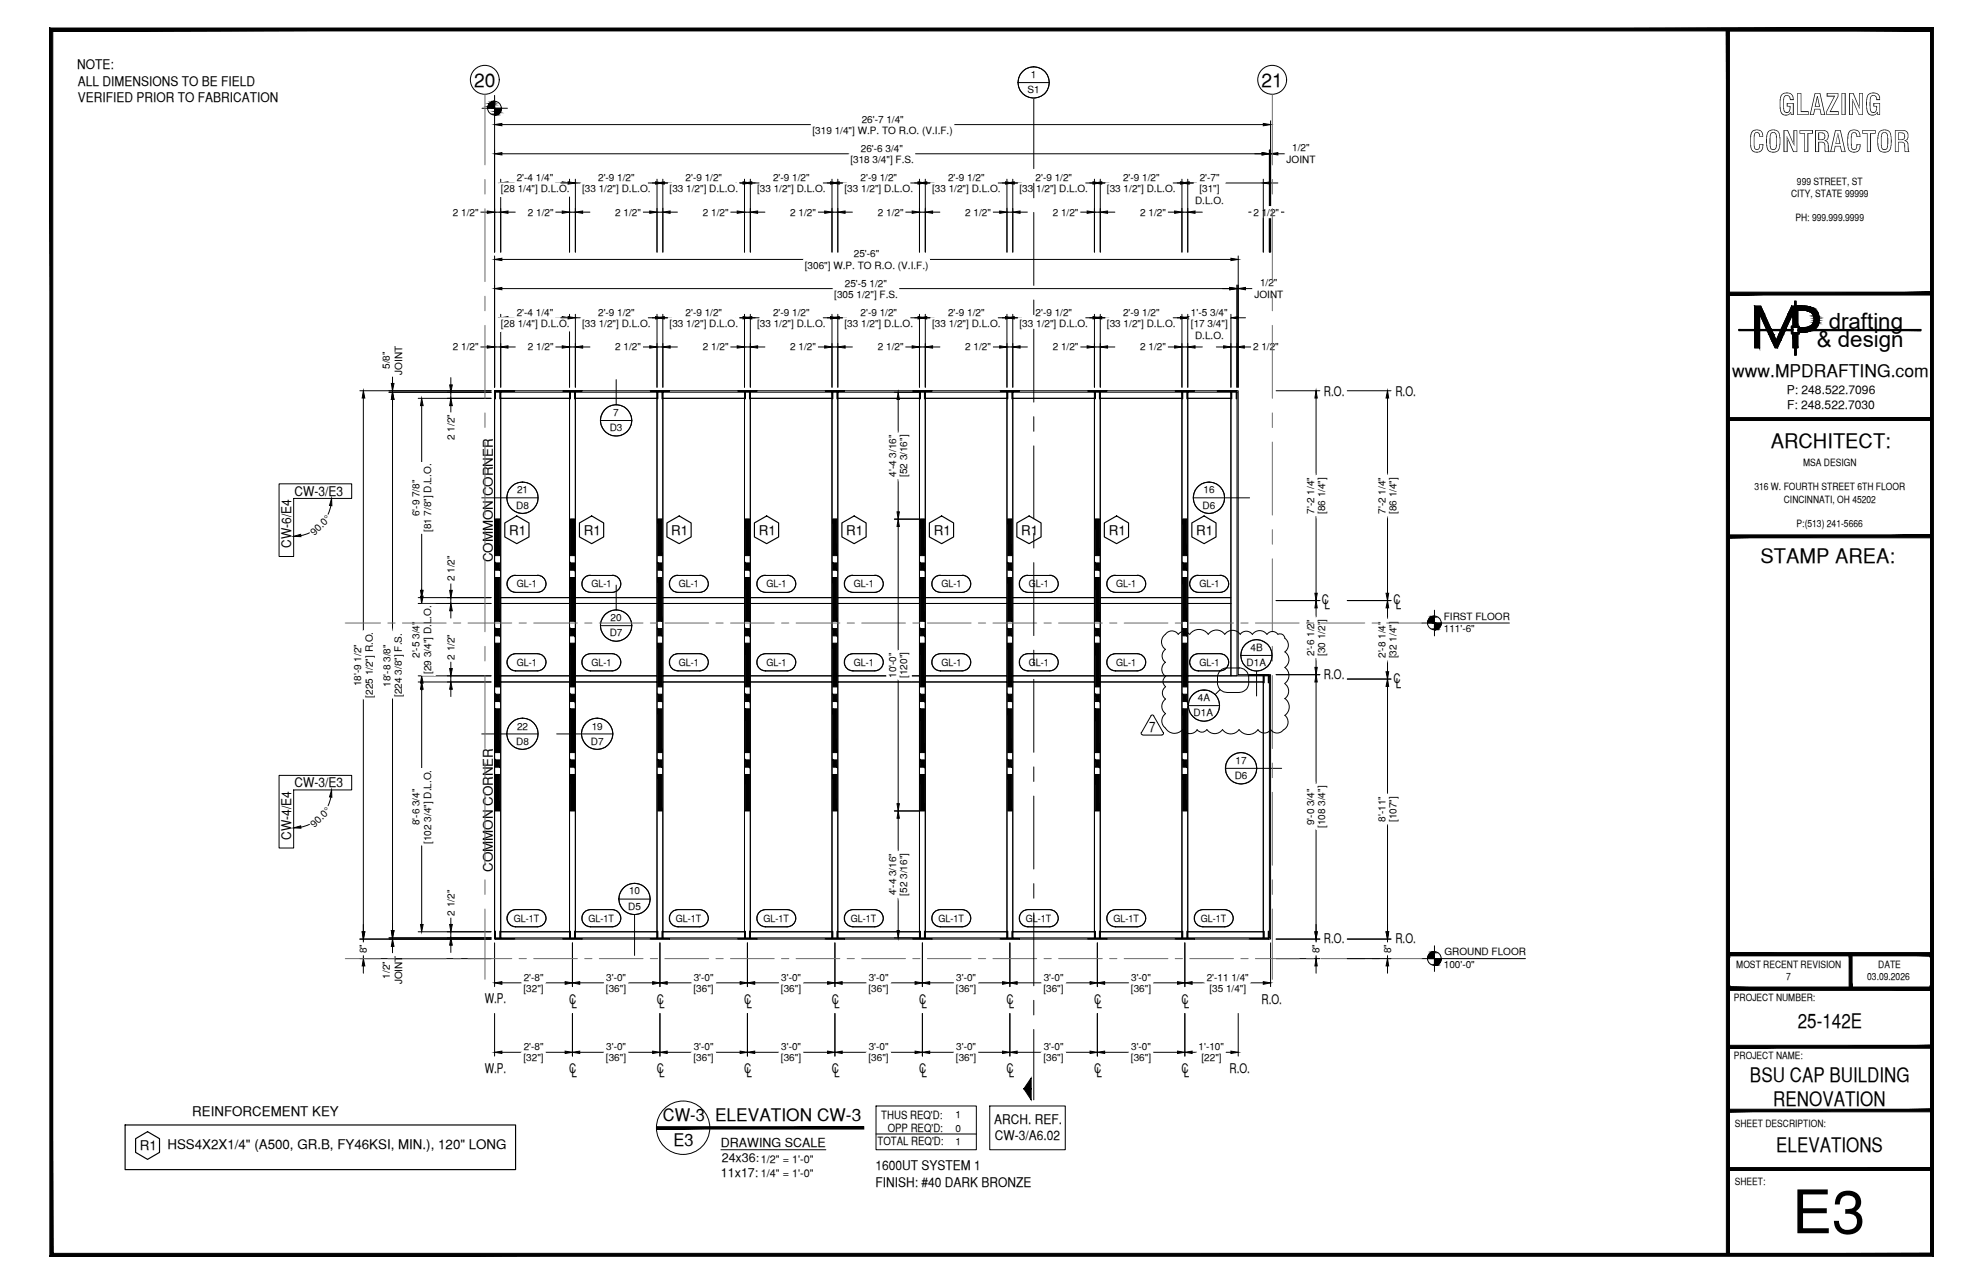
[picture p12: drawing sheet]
<svg xmlns="http://www.w3.org/2000/svg" width="432mm" height="279mm" viewBox="0 0 432 279" stroke-linecap="round" stroke-linejoin="round" font-family="sans-serif">
<defs><g id="words">
<text font-size="13.1" x="390.2" y="268.4">E3</text>
<g font-size="6.3">
<text x="387.2" y="25">GLAZING</text>
<text x="380.8" y="33.1">CONTRACTOR</text>
</g>
<g font-size="4.9">
<text x="398.2" y="71.5">drafting</text>
<text x="395.6" y="75.5">&amp; design</text>
</g>
<g font-size="4.4">
<text x="385.6" y="97.5">ARCHITECT:</text>
<text x="383.3" y="122.5">STAMP AREA:</text>
<text x="391.5" y="223.7">25-142E</text>
<text x="381.1" y="235.4">BSU CAP BUILDING</text>
<text x="386.1" y="240.7">RENOVATION</text>
<text x="386.8" y="250.7">ELEVATIONS</text>
</g>
<g font-size="4.2">
<text x="103.3" y="18.9">20</text>
<text x="274.7" y="18.9">21</text>
</g>
<g font-size="3.8">
<text x="377.2" y="82">www.MPDRAFTING.com</text>
<text x="144.3" y="244">CW-3 ELEVATION CW-3</text>
<text x="146.7" y="249.3">E3</text>
</g>
<text font-size="3.1" x="250.3" y="159.3">7</text>
<g font-size="2.9">
<text x="16.8" y="15">NOTE:</text>
<text x="17" y="18.6">ALL DIMENSIONS TO BE FIELD</text>
<text x="17" y="22.2">VERIFIED PRIOR TO FABRICATION</text>
<text x="288.3" y="86.2">R.O.</text>
<text x="303.8" y="86.2">R.O.</text>
<text x="64.1" y="107.9">CW-3/E3</text>
<text x="63.4" y="119.3" transform="rotate(-90 63.4 119.3)">CW-6/E4</text>
<text x="110.9" y="116.4">R1</text>
<text x="127.1" y="116.4">R1</text>
<text x="146.2" y="116.4">R1</text>
<text x="165.2" y="116.4">R1</text>
<text x="184.3" y="116.4">R1</text>
<text x="203.3" y="116.4">R1</text>
<text x="222.4" y="116.4">R1</text>
<text x="241.4" y="116.4">R1</text>
<text x="260.5" y="116.4">R1</text>
<text x="107.3" y="122.4" transform="rotate(-90 107.3 122.4)">COMMON CORNER</text>
<text x="287.8" y="131.5">C</text>
<text x="303.4" y="131.5">C</text>
<text x="288.4" y="132.5">L</text>
<text x="303.9" y="132.5">L</text>
<text x="288.3" y="147.7">R.O.</text>
<text x="303.4" y="148.6">C</text>
<text x="303.9" y="149.6">L</text>
<text x="64.1" y="171.3">CW-3/E3</text>
<text x="63.4" y="182.7" transform="rotate(-90 63.4 182.7)">CW-4/E4</text>
<text x="107.3" y="189.7" transform="rotate(-90 107.3 189.7)">COMMON CORNER</text>
<text x="288.3" y="205.3">R.O.</text>
<text x="303.8" y="205.3">R.O.</text>
<text x="105.5" y="218.3">W.P.</text>
<text x="124" y="218.4">C</text>
<text x="124.5" y="219.4">L</text>
<text x="143" y="218.4">C</text>
<text x="143.5" y="219.4">L</text>
<text x="162.1" y="218.4">C</text>
<text x="162.6" y="219.4">L</text>
<text x="181.1" y="218.4">C</text>
<text x="181.6" y="219.4">L</text>
<text x="200.2" y="218.4">C</text>
<text x="200.7" y="219.4">L</text>
<text x="219.2" y="218.4">C</text>
<text x="219.7" y="219.4">L</text>
<text x="238.3" y="218.4">C</text>
<text x="238.8" y="219.4">L</text>
<text x="257.3" y="218.4">C</text>
<text x="257.8" y="219.4">L</text>
<text x="274.7" y="218.4">R.O.</text>
<text x="105.5" y="233.4">W.P.</text>
<text x="124" y="233.5">C</text>
<text x="143" y="233.5">C</text>
<text x="162.1" y="233.5">C</text>
<text x="181.1" y="233.5">C</text>
<text x="200.2" y="233.5">C</text>
<text x="219.2" y="233.5">C</text>
<text x="238.3" y="233.5">C</text>
<text x="257.3" y="233.5">C</text>
<text x="267.7" y="233.5">R.O.</text>
<text x="124.5" y="234.4">L</text>
<text x="143.5" y="234.4">L</text>
<text x="162.6" y="234.4">L</text>
<text x="181.6" y="234.4">L</text>
<text x="200.7" y="234.4">L</text>
<text x="219.7" y="234.4">L</text>
<text x="238.8" y="234.4">L</text>
<text x="257.8" y="234.4">L</text>
<text x="41.8" y="242.8">REINFORCEMENT KEY</text>
<text x="216.5" y="244.6">ARCH. REF.</text>
<text x="30.5" y="250.3">R1</text>
<text x="36.4" y="249.9">HSS4X2X1/4&quot; (A500, GR.B, FY46KSI, MIN.), 120&quot; LONG</text>
<text x="216.7" y="248.2">CW-3/A6.02</text>
<text x="190.6" y="254.7">1600UT SYSTEM 1</text>
<text x="190.6" y="258.3">FINISH: #40 DARK BRONZE</text>
</g>
<g font-size="2.7">
<text x="157" y="249.6">DRAWING SCALE</text>
<text x="157" y="256.2">11x17:</text>
<text x="157.2" y="252.9">24x36:</text>
</g>
<g font-size="2.6">
<text x="389.1" y="85.8">P: 248.522.7096</text>
<text x="389.1" y="89">F: 248.522.7030</text>
</g>
<g font-size="2.5">
<text x="191.9" y="243.4">THUS REQ'D:</text>
<text x="191.1" y="249.2">TOTAL REQ'D:</text>
<text x="193.3" y="246.4">OPP REQ'D:</text>
</g>
<g font-size="2.4">
<text x="165.7" y="253">1/2&quot; = 1'-0&quot;</text>
<text x="165.7" y="256.2">1/4&quot; = 1'-0&quot;</text>
</g>
<g font-size="2.2">
<text x="224.5" y="17">1</text>
<text x="223.8" y="20.3">S1</text>
<text x="176.9" y="29.1">[319 1/4&quot;] W.P. TO R.O. (V.I.F.)</text>
<text x="187.6" y="26.7">26'-7 1/4&quot;</text>
<text x="185.2" y="35.4">[318 3/4&quot;] F.S.</text>
<text x="187.5" y="33">26'-6 3/4&quot;</text>
<text x="280.2" y="35.6">JOINT</text>
<text x="281.4" y="32.9">1/2&quot;</text>
<text x="109.1" y="41.8">[28 1/4&quot;] D.L.O.</text>
<text x="112.5" y="39.4">2'-4 1/4&quot;</text>
<text x="126.7" y="41.8">[33 1/2&quot;] D.L.O.</text>
<text x="130.2" y="39.4">2'-9 1/2&quot;</text>
<text x="145.8" y="41.8">[33 1/2&quot;] D.L.O.</text>
<text x="149.3" y="39.4">2'-9 1/2&quot;</text>
<text x="164.8" y="41.8">[33 1/2&quot;] D.L.O.</text>
<text x="168.3" y="39.4">2'-9 1/2&quot;</text>
<text x="183.9" y="41.8">[33 1/2&quot;] D.L.O.</text>
<text x="187.4" y="39.4">2'-9 1/2&quot;</text>
<text x="202.9" y="41.8">[33 1/2&quot;] D.L.O.</text>
<text x="206.4" y="39.4">2'-9 1/2&quot;</text>
<text x="222" y="41.8">[33 1/2&quot;] D.L.O.</text>
<text x="225.5" y="39.4">2'-9 1/2&quot;</text>
<text x="241" y="41.8">[33 1/2&quot;] D.L.O.</text>
<text x="244.5" y="39.4">2'-9 1/2&quot;</text>
<text x="261.2" y="41.8">[31&quot;]</text>
<text x="261.2" y="39.4">2'-7&quot;</text>
<text x="391.3" y="40.2">999 STREET, ST</text>
<text x="98.6" y="46.9">2 1/2&quot;</text>
<text x="114.9" y="46.9">2 1/2&quot;</text>
<text x="134" y="46.9">2 1/2&quot;</text>
<text x="153" y="46.9">2 1/2&quot;</text>
<text x="172.1" y="46.9">2 1/2&quot;</text>
<text x="191.1" y="46.9">2 1/2&quot;</text>
<text x="210.2" y="46.9">2 1/2&quot;</text>
<text x="229.2" y="46.9">2 1/2&quot;</text>
<text x="248.3" y="46.9">2 1/2&quot;</text>
<text x="260.2" y="44.4">D.L.O.</text>
<text x="272.9" y="46.9">2 1/2&quot;</text>
<text x="390" y="42.9">CITY, STATE 99999</text>
<text x="391" y="48.2">PH: 999.999.9999</text>
<text x="175.3" y="58.5">[306&quot;] W.P. TO R.O. (V.I.F.)</text>
<text x="185.9" y="56">25'-6&quot;</text>
<text x="181.7" y="64.8">[305 1/2&quot;] F.S.</text>
<text x="184" y="62.4">25'-5 1/2&quot;</text>
<text x="273.2" y="64.9">JOINT</text>
<text x="274.4" y="62.2">1/2&quot;</text>
<text x="109.1" y="71.2">[28 1/4&quot;] D.L.O.</text>
<text x="112.5" y="68.7">2'-4 1/4&quot;</text>
<text x="126.7" y="71.2">[33 1/2&quot;] D.L.O.</text>
<text x="130.2" y="68.7">2'-9 1/2&quot;</text>
<text x="145.8" y="71.2">[33 1/2&quot;] D.L.O.</text>
<text x="149.3" y="68.7">2'-9 1/2&quot;</text>
<text x="164.8" y="71.2">[33 1/2&quot;] D.L.O.</text>
<text x="168.3" y="68.7">2'-9 1/2&quot;</text>
<text x="183.9" y="71.2">[33 1/2&quot;] D.L.O.</text>
<text x="187.4" y="68.7">2'-9 1/2&quot;</text>
<text x="202.9" y="71.2">[33 1/2&quot;] D.L.O.</text>
<text x="206.4" y="68.7">2'-9 1/2&quot;</text>
<text x="222" y="71.2">[33 1/2&quot;] D.L.O.</text>
<text x="225.5" y="68.7">2'-9 1/2&quot;</text>
<text x="241" y="71.2">[33 1/2&quot;] D.L.O.</text>
<text x="244.5" y="68.7">2'-9 1/2&quot;</text>
<text x="259.3" y="68.7">1'-5 3/4&quot;</text>
<text x="259.3" y="71.1">[17 3/4&quot;]</text>
<text x="98.6" y="76.3">2 1/2&quot;</text>
<text x="114.9" y="76.3">2 1/2&quot;</text>
<text x="134" y="76.3">2 1/2&quot;</text>
<text x="153" y="76.3">2 1/2&quot;</text>
<text x="172.1" y="76.3">2 1/2&quot;</text>
<text x="191.1" y="76.3">2 1/2&quot;</text>
<text x="210.2" y="76.3">2 1/2&quot;</text>
<text x="229.2" y="76.3">2 1/2&quot;</text>
<text x="248.3" y="76.3">2 1/2&quot;</text>
<text x="260.2" y="73.8">D.L.O.</text>
<text x="272.9" y="76.3">2 1/2&quot;</text>
<text x="84.9" y="80.3" transform="rotate(-90 84.9 80.3)">5/8&quot;</text>
<text x="87.6" y="81.5" transform="rotate(-90 87.6 81.5)">JOINT</text>
<text x="98.9" y="95.8" transform="rotate(-90 98.9 95.8)">2 1/2&quot;</text>
<text x="132.8" y="93.9">D3</text>
<text x="133.5" y="90.6">7</text>
<text x="392.6" y="101.3">MSA DESIGN</text>
<text x="112.6" y="107.4">21</text>
<text x="195.1" y="103.8" transform="rotate(-90 195.1 103.8)">4'-4 3/16&quot;</text>
<text x="197.5" y="103.8" transform="rotate(-90 197.5 103.8)">[52 3/16&quot;]</text>
<text x="262.1" y="107.4">16</text>
<text x="382" y="106.7">316 W. FOURTH STREET 6TH FLOOR</text>
<text x="91.4" y="112.3" transform="rotate(-90 91.4 112.3)">6'-9 7/8&quot;</text>
<text x="112.4" y="110.7">D8</text>
<text x="261.9" y="110.7">D6</text>
<text x="286.1" y="111.8" transform="rotate(-90 286.1 111.8)">7'-2 1/4&quot;</text>
<text x="288.5" y="111.9" transform="rotate(-90 288.5 111.9)">[86 1/4&quot;]</text>
<text x="301.7" y="111.8" transform="rotate(-90 301.7 111.8)">7'-2 1/4&quot;</text>
<text x="304.1" y="111.9" transform="rotate(-90 304.1 111.9)">[86 1/4&quot;]</text>
<text x="388.4" y="109.3">CINCINNATI, OH 45202</text>
<text x="68.5" y="116.6" transform="rotate(-45 68.5 116.6)">90.0°</text>
<text x="93.9" y="115.8" transform="rotate(-90 93.9 115.8)">[81 7/8&quot;] D.L.O.</text>
<text x="391.2" y="114.7">P:(513) 241-5666</text>
<text x="98.9" y="126.5" transform="rotate(-90 98.9 126.5)">2 1/2&quot;</text>
<text x="112.5" y="127.8">GL-1</text>
<text x="128.8" y="127.8">GL-1</text>
<text x="147.8" y="127.8">GL-1</text>
<text x="166.9" y="127.8">GL-1</text>
<text x="185.9" y="127.8">GL-1</text>
<text x="205" y="127.8">GL-1</text>
<text x="224" y="127.8">GL-1</text>
<text x="243.1" y="127.8">GL-1</text>
<text x="261.2" y="127.8">GL-1</text>
<text x="133" y="135.2">20</text>
<text x="314.4" y="134.9">FIRST FLOOR</text>
<text x="314.4" y="137.5">111'-6&quot;</text>
<text x="91.4" y="143.2" transform="rotate(-90 91.4 143.2)">2'-5 3/4&quot;</text>
<text x="98.9" y="143.6" transform="rotate(-90 98.9 143.6)">2 1/2&quot;</text>
<text x="132.8" y="138.5">D7</text>
<text x="272.3" y="141.7">4B</text>
<text x="286.1" y="142.7" transform="rotate(-90 286.1 142.7)">2'-6 1/2&quot;</text>
<text x="288.5" y="142.7" transform="rotate(-90 288.5 142.7)">[30 1/2&quot;]</text>
<text x="301.7" y="143.2" transform="rotate(-90 301.7 143.2)">2'-8 1/4&quot;</text>
<text x="304.1" y="143.3" transform="rotate(-90 304.1 143.3)">[32 1/4&quot;]</text>
<text x="78.7" y="149.4" transform="rotate(-90 78.7 149.4)">18'-9 1/2&quot;</text>
<text x="85" y="149.4" transform="rotate(-90 85 149.4)">18'-8 3/8&quot;</text>
<text x="93.9" y="146.7" transform="rotate(-90 93.9 146.7)">[29 3/4&quot;] D.L.O.</text>
<text x="112.5" y="144.9">GL-1</text>
<text x="128.8" y="144.9">GL-1</text>
<text x="147.8" y="144.9">GL-1</text>
<text x="166.9" y="144.9">GL-1</text>
<text x="185.9" y="144.9">GL-1</text>
<text x="195.1" y="147.5" transform="rotate(-90 195.1 147.5)">10'-0&quot;</text>
<text x="197.5" y="147.5" transform="rotate(-90 197.5 147.5)">[120&quot;]</text>
<text x="205" y="144.9">GL-1</text>
<text x="224" y="144.9">GL-1</text>
<text x="243.1" y="144.9">GL-1</text>
<text x="261.2" y="144.9">GL-1</text>
<text x="271.5" y="145">D1A</text>
<text x="81.2" y="151.8" transform="rotate(-90 81.2 151.8)">[225 1/2&quot;] R.O.</text>
<text x="87.5" y="151.6" transform="rotate(-90 87.5 151.6)">[224 3/8&quot;] F.S.</text>
<text x="259.9" y="155.9">D1A</text>
<text x="260.9" y="152.6">4A</text>
<text x="112.6" y="158.8">22</text>
<text x="128.8" y="158.8">19</text>
<text x="112.4" y="162.1">D8</text>
<text x="128.7" y="162.1">D7</text>
<text x="269" y="166.2">17</text>
<text x="268.9" y="169.5">D6</text>
<text x="91.4" y="179.6" transform="rotate(-90 91.4 179.6)">8'-6 3/4&quot;</text>
<text x="286.1" y="179.6" transform="rotate(-90 286.1 179.6)">9'-0 3/4&quot;</text>
<text x="301.7" y="178.8" transform="rotate(-90 301.7 178.8)">8'-11&quot;</text>
<text x="304.1" y="178.9" transform="rotate(-90 304.1 178.9)">[107&quot;]</text>
<text x="68.5" y="180.1" transform="rotate(-45 68.5 180.1)">90.0°</text>
<text x="93.9" y="183.6" transform="rotate(-90 93.9 183.6)">[102 3/4&quot;] D.L.O.</text>
<text x="288.5" y="180.2" transform="rotate(-90 288.5 180.2)">[108 3/4&quot;]</text>
<text x="136.8" y="198">D5</text>
<text x="137" y="194.6">10</text>
<text x="195.1" y="194.8" transform="rotate(-90 195.1 194.8)">4'-4 3/16&quot;</text>
<text x="197.5" y="194.9" transform="rotate(-90 197.5 194.9)">[52 3/16&quot;]</text>
<text x="98.9" y="199.3" transform="rotate(-90 98.9 199.3)">2 1/2&quot;</text>
<text x="111.9" y="200.6">GL-1T</text>
<text x="128.1" y="200.6">GL-1T</text>
<text x="147.2" y="200.6">GL-1T</text>
<text x="166.2" y="200.6">GL-1T</text>
<text x="185.3" y="200.6">GL-1T</text>
<text x="204.3" y="200.6">GL-1T</text>
<text x="223.4" y="200.6">GL-1T</text>
<text x="242.4" y="200.6">GL-1T</text>
<text x="261.5" y="200.6">GL-1T</text>
<text x="79.9" y="207.5" transform="rotate(-90 79.9 207.5)">8&quot;</text>
<text x="287.3" y="207.5" transform="rotate(-90 287.3 207.5)">8&quot;</text>
<text x="302.9" y="207.5" transform="rotate(-90 302.9 207.5)">8&quot;</text>
<text x="314.5" y="207.9">GROUND FLOOR</text>
<text x="84.9" y="213" transform="rotate(-90 84.9 213)">1/2&quot;</text>
<text x="87.6" y="214.2" transform="rotate(-90 87.6 214.2)">JOINT</text>
<text x="114" y="215.9">[32&quot;]</text>
<text x="114" y="213.4">2'-8&quot;</text>
<text x="132" y="215.9">[36&quot;]</text>
<text x="132" y="213.4">3'-0&quot;</text>
<text x="151" y="215.9">[36&quot;]</text>
<text x="151.1" y="213.4">3'-0&quot;</text>
<text x="170.1" y="215.9">[36&quot;]</text>
<text x="170.1" y="213.4">3'-0&quot;</text>
<text x="189.1" y="215.9">[36&quot;]</text>
<text x="189.2" y="213.4">3'-0&quot;</text>
<text x="208.2" y="215.9">[36&quot;]</text>
<text x="208.2" y="213.4">3'-0&quot;</text>
<text x="227.2" y="215.9">[36&quot;]</text>
<text x="227.3" y="213.4">3'-0&quot;</text>
<text x="246.3" y="215.9">[36&quot;]</text>
<text x="246.3" y="213.4">3'-0&quot;</text>
<text x="262.8" y="213.4">2'-11 1/4&quot;</text>
<text x="263.3" y="215.9">[35 1/4&quot;]</text>
<text x="314.4" y="210.6">100'-0&quot;</text>
<text x="378.1" y="210.6">MOST RECENT REVISION</text>
<text x="388.9" y="213.3">7</text>
<text x="406.6" y="213.2">03.09.2026</text>
<text x="409" y="210.6">DATE</text>
<text x="377.6" y="217.8">PROJECT NUMBER:</text>
<text x="114" y="230.9">[32&quot;]</text>
<text x="114" y="228.5">2'-8&quot;</text>
<text x="132" y="230.9">[36&quot;]</text>
<text x="132" y="228.5">3'-0&quot;</text>
<text x="151" y="230.9">[36&quot;]</text>
<text x="151.1" y="228.5">3'-0&quot;</text>
<text x="170.1" y="230.9">[36&quot;]</text>
<text x="170.1" y="228.5">3'-0&quot;</text>
<text x="189.1" y="230.9">[36&quot;]</text>
<text x="189.2" y="228.5">3'-0&quot;</text>
<text x="208.2" y="230.9">[36&quot;]</text>
<text x="208.2" y="228.5">3'-0&quot;</text>
<text x="227.2" y="230.9">[36&quot;]</text>
<text x="227.3" y="228.5">3'-0&quot;</text>
<text x="246.3" y="230.9">[36&quot;]</text>
<text x="246.3" y="228.5">3'-0&quot;</text>
<text x="261" y="228.5">1'-10&quot;</text>
<text x="261.6" y="230.9">[22&quot;]</text>
<text x="377.6" y="230.4">PROJECT NAME:</text>
<text x="208.1" y="243.3">1</text>
<text x="377.8" y="245.2">SHEET DESCRIPTION:</text>
<text x="208.1" y="246.3">0</text>
<text x="208.1" y="249">1</text>
<text x="377.8" y="257.9">SHEET:</text>
</g>
</g></defs>
<!-- layer: GLASS -->
<g fill="none" stroke="#000" stroke-width=".22">
<path d="M109 86.7h15v43.3h-15zM125.3 86.7h17.8v43.3h-17.8zM144.3 86.7h17.8v43.3h-17.8zM163.4 86.7h17.8v43.3h-17.8zM182.4 86.7h17.8v43.3h-17.8zM201.5 86.7h17.8v43.3h-17.8zM220.5 86.7h17.8v43.3h-17.8zM239.6 86.7h17.8v43.3h-17.8zM258.6 86.7h9.4v43.3h-9.4zM109 131.3h15v15.8h-15zM125.3 131.3h17.8v15.8h-17.8zM144.3 131.3h17.8v15.8h-17.8z"/>
<path d="M163.4 131.3h17.8v15.8h-17.8zM182.4 131.3h17.8v15.8h-17.8zM201.5 131.3h17.8v15.8h-17.8zM220.5 131.3h17.8v15.8h-17.8zM239.6 131.3h17.8v15.8h-17.8zM258.6 131.3h9.4v15.8h-9.4zM109 148.4h15v54.4h-15zM125.3 148.4h17.8v54.4h-17.8zM144.3 148.4h17.8v54.4h-17.8zM163.4 148.4h17.8v54.4h-17.8zM182.4 148.4h17.8v54.4h-17.8zM201.5 148.4h17.8v54.4h-17.8z"/>
<path d="M220.5 148.4h17.8v54.4h-17.8zM239.6 148.4h17.8v54.4h-17.8zM258.6 148.4h16.5v54.4h-16.5z"/>
</g>
<!-- layer: COMPONENTS -->
<g fill="none" stroke="#000" stroke-width=".22">
<path d="M107.7 85.3h1.3v118.8h-1.3zM109 85.3h15v1.4h-15zM124 85.3h1.3v118.8h-1.3zM125.3 85.3h17.8v1.4h-17.8zM143.1 85.3h1.2v118.8h-1.2zM144.3 85.3h17.8v1.4h-17.8zM162.1 85.3h1.3v118.8h-1.3zM163.4 85.3h17.8v1.4h-17.8zM181.2 85.3h1.2v118.8h-1.2zM182.4 85.3h17.8v1.4h-17.8zM200.2 85.3h1.3v118.8h-1.3zM201.5 85.3h17.8v1.4h-17.8z"/>
<path d="M219.3 85.3h1.2v118.8h-1.2zM220.5 85.3h17.8v1.4h-17.8zM238.3 85.3h1.3v118.8h-1.3zM239.6 85.3h17.8v1.4h-17.8zM257.4 85.3h1.2v118.8h-1.2zM258.6 85.3h9.4v1.4h-9.4zM268 85.3h1.4v61.8h-1.4zM109 130h15v1.3h-15zM125.3 130h17.8v1.3h-17.8zM144.3 130h17.8v1.3h-17.8zM163.4 130h17.8v1.3h-17.8zM182.4 130h17.8v1.3h-17.8z"/>
<path d="M201.5 130h17.8v1.3h-17.8zM220.5 130h17.8v1.3h-17.8zM239.6 130h17.8v1.3h-17.8zM258.6 130h9.4v1.3h-9.4zM109 147.1h15v1.3h-15zM125.3 147.1h17.8v1.3h-17.8zM144.3 147.1h17.8v1.3h-17.8zM163.4 147.1h17.8v1.3h-17.8zM182.4 147.1h17.8v1.3h-17.8zM201.5 147.1h17.8v1.3h-17.8zM220.5 147.1h17.8v1.3h-17.8zM239.6 147.1h17.8v1.3h-17.8z"/>
<path d="M258.6 147.1h16.5v1.3h-16.5zM275.1 147.1h1.3v57h-1.3zM109 202.8h15v1.3h-15zM125.3 202.8h17.8v1.3h-17.8zM144.3 202.8h17.8v1.3h-17.8zM163.4 202.8h17.8v1.3h-17.8zM182.4 202.8h17.8v1.3h-17.8zM201.5 202.8h17.8v1.3h-17.8zM220.5 202.8h17.8v1.3h-17.8zM239.6 202.8h17.8v1.3h-17.8zM258.6 202.8h16.5v1.3h-16.5z"/>
</g>
<!-- layer: GLASS TAG -->
<g fill="none" stroke="#fff" stroke-width=".22">
<path d="M112 128.8h5.4l-5.1 .1h4.7M117 125.2h-5h5.3M128.3 128.8h5.4l-5.1 .1h4.7M133.3 125.2h-5h5.4M147.3 128.8h5.4l-5.1 .1h4.8M152.4 125.2h-5.1h5.4M166.4 128.8h5.4l-5.1 .1h4.7M171.4 125.2h-5h5.4M185.4 128.8h5.4l-5.1 .1h4.8M190.5 125.2h-5.1h5.4M204.5 128.8h5.4l-5.1 .1h4.7M209.5 125.2h-5h5.4"/>
<path d="M223.5 128.8h5.4l-5.1 .1h4.8M228.6 125.2h-5.1h5.4M242.6 128.8h5.4l-5.1 .1h4.7M247.6 125.2h-5h5.4M260.6 128.8h5.5l-5.2 .1h4.8M265.7 125.2h-5.1h5.4M112 145.9h5.4l-5.1 .1h4.7M117 142.2l-5 .1h5.3M128.3 145.9h5.4l-5.1 .1h4.7M133.3 142.2l-5 .1h5.4M147.3 145.9h5.4l-5.1 .1h4.8M152.4 142.2l-5.1 .1h5.4"/>
<path d="M166.4 145.9h5.4l-5.1 .1h4.7M171.4 142.2l-5 .1h5.4M185.4 145.9h5.4l-5.1 .1h4.8M190.5 142.2l-5.1 .1h5.4M204.5 145.9h5.4l-5.1 .1h4.7M209.5 142.2l-5 .1h5.4M223.5 145.9h5.4l-5.1 .1h4.8M228.6 142.2l-5.1 .1h5.4M242.6 145.9h5.4l-5.1 .1h4.7M247.6 142.2l-5 .1h5.4M260.6 145.9h5.5l-5.2 .1h4.8M265.7 142.2l-5.1 .1h5.4"/>
<path d="M117 197.9l-5 .1h5.3M133.3 197.9l-5 .1h5.4M152.4 197.9l-5.1 .1h5.4M171.4 197.9l-5 .1h5.4M190.5 197.9l-5.1 .1h5.4M209.5 197.9l-5 .1h5.4M228.6 197.9l-5.1 .1h5.4M247.6 197.9l-5 .1h5.4M266.7 197.9l-5.1 .1h5.4M112 201.6h5.4l-5.1 .1h4.7M128.3 201.6h5.4l-5.1 .1h4.7M147.3 201.6h5.4l-5.1 .1h4.8"/>
<path d="M166.4 201.6h5.4l-5.1 .1h4.7M185.4 201.6h5.4l-5.1 .1h4.8M204.5 201.6h5.4l-5.1 .1h4.7M223.5 201.6h5.4l-5.1 .1h4.8M242.6 201.6h5.4l-5.1 .1h4.7M261.6 201.6h5.4l-5.1 .1h4.8"/>
</g>
<g fill="#fff" stroke="#fff" stroke-width=".22">
<path d="M111.4 125.4l.6-.2h5.3zM111.4 125.4h6.6l-.7-.2zM110.9 125.9l.5-.5h6.6zM110.9 125.9h7.6l-.5-.5zM110.9 125.9h7.6l-7.9 .5zM110.6 126.4h8.2l-.3-.5zM110.6 126.4h8.2l-8.4 .7zM110.4 127.1h8.5l-.1-.7zM110.4 127.1h8.5l-8.3 .6zM110.6 127.7h8.2l.1-.6zM110.6 127.7h8.2l-7.9 .5zM110.9 128.2h7.6l.3-.5zM110.9 128.2h7.6l-7.1 .5zM111.4 128.7h6.6l.5-.5zM111.4 128.7h6.6l-6 .1zM112 128.8h5.4l.6-.1z"/>
<path d="M127.6 125.4l.7-.2h5.4zM127.6 125.4h6.6l-.5-.2zM127.1 125.9l.5-.5h6.6zM127.1 125.9h7.6l-.5-.5zM127.1 125.9h7.6l-7.9 .5zM126.8 126.4h8.3l-.4-.5zM126.8 126.4h8.3l-8.4 .7zM126.7 127.1h8.5l-.1-.7zM126.7 127.1h8.5l-8.4 .6zM126.8 127.7h8.3l.1-.6zM126.8 127.7h8.3l-8 .5zM127.1 128.2h7.6l.4-.5zM127.1 128.2h7.6l-7.1 .5zM127.6 128.7h6.6l.5-.5zM127.6 128.7h6.6l-5.9 .1zM128.3 128.8h5.4l.5-.1z"/>
<path d="M111.4 198.2l.6-.2h5.3zM111.4 198.2h6.6l-.7-.2zM110.9 198.6l.5-.4h6.6zM110.9 198.6h7.6l-.5-.4zM110.9 198.6h7.6l-7.9 .6zM110.6 199.2h8.2l-.3-.6zM110.6 199.2h8.2l-8.4 .6zM110.4 199.8h8.5l-.1-.6zM110.4 199.8h8.5l-8.3 .7zM110.6 200.5h8.2l.1-.7zM110.6 200.5h8.2l-7.9 .5zM110.9 201h7.6l.3-.5zM110.9 201h7.6l-7.1 .4zM111.4 201.4h6.6l.5-.4zM111.4 201.4h6.6l-6 .2zM112 201.6h5.4l.6-.2z"/>
<path d="M127.6 198.2l.7-.2h5.4zM127.6 198.2h6.6l-.5-.2zM127.1 198.6l.5-.4h6.6zM127.1 198.6h7.6l-.5-.4zM127.1 198.6h7.6l-7.9 .6zM126.8 199.2h8.3l-.4-.6zM126.8 199.2h8.3l-8.4 .6zM126.7 199.8h8.5l-.1-.6zM126.7 199.8h8.5l-8.4 .7zM126.8 200.5h8.3l.1-.7zM126.8 200.5h8.3l-8 .5zM127.1 201h7.6l.4-.5zM127.1 201h7.6l-7.1 .4zM127.6 201.4h6.6l.5-.4zM127.6 201.4h6.6l-5.9 .2zM128.3 201.6h5.4l.5-.2z"/>
<path d="M146.7 125.4l.6-.2h5.4zM146.7 125.4h6.6l-.6-.2zM146.2 125.9l.5-.5h6.6zM146.2 125.9h7.6l-.5-.5zM146.2 125.9h7.6l-7.9 .5zM145.9 126.4h8.2l-.3-.5zM145.9 126.4h8.2l-8.3 .7zM145.8 127.1h8.4l-.1-.7zM145.8 127.1h8.4l-8.3 .6zM145.9 127.7h8.2l.1-.6zM145.9 127.7h8.2l-7.9 .5zM146.2 128.2h7.6l.3-.5zM146.2 128.2h7.6l-7.1 .5zM146.7 128.7h6.6l.5-.5zM146.7 128.7h6.6l-6 .1zM147.3 128.8h5.4l.6-.1z"/>
<path d="M146.7 198.2l.6-.2h5.4zM146.7 198.2h6.6l-.6-.2zM146.2 198.6l.5-.4h6.6zM146.2 198.6h7.6l-.5-.4zM146.2 198.6h7.6l-7.9 .6zM145.9 199.2h8.2l-.3-.6zM145.9 199.2h8.2l-8.3 .6zM145.8 199.8h8.4l-.1-.6zM145.8 199.8h8.4l-8.3 .7zM145.9 200.5h8.2l.1-.7zM145.9 200.5h8.2l-7.9 .5zM146.2 201h7.6l.3-.5zM146.2 201h7.6l-7.1 .4zM146.7 201.4h6.6l.5-.4zM146.7 201.4h6.6l-6 .2zM147.3 201.6h5.4l.6-.2z"/>
<path d="M165.7 125.4l.7-.2h5.4zM165.7 125.4h6.6l-.5-.2zM165.2 125.9l.5-.5h6.6zM165.2 125.9h7.6l-.5-.5zM165.2 125.9h7.6l-7.9 .5zM164.9 126.4h8.3l-.4-.5zM164.9 126.4h8.3l-8.4 .7zM164.8 127.1h8.5l-.1-.7zM164.8 127.1h8.5l-8.4 .6zM164.9 127.7h8.3l.1-.6zM164.9 127.7h8.3l-8 .5zM165.2 128.2h7.6l.4-.5zM165.2 128.2h7.6l-7.1 .5zM165.7 128.7h6.6l.5-.5zM165.7 128.7h6.6l-5.9 .1zM166.4 128.8h5.4l.5-.1z"/>
<path d="M165.7 198.2l.7-.2h5.4zM165.7 198.2h6.6l-.5-.2zM165.2 198.6l.5-.4h6.6zM165.2 198.6h7.6l-.5-.4zM165.2 198.6h7.6l-7.9 .6zM164.9 199.2h8.3l-.4-.6zM164.9 199.2h8.3l-8.4 .6zM164.8 199.8h8.5l-.1-.6zM164.8 199.8h8.5l-8.4 .7zM164.9 200.5h8.3l.1-.7zM164.9 200.5h8.3l-8 .5zM165.2 201h7.6l.4-.5zM165.2 201h7.6l-7.1 .4zM165.7 201.4h6.6l.5-.4zM165.7 201.4h6.6l-5.9 .2zM166.4 201.6h5.4l.5-.2z"/>
<path d="M184.8 125.4l.6-.2h5.4zM184.8 125.4h6.6l-.6-.2zM184.3 125.9l.5-.5h6.6zM184.3 125.9h7.6l-.5-.5zM184.3 125.9h7.6l-7.9 .5zM184 126.4h8.2l-.3-.5zM184 126.4h8.2l-8.3 .7zM183.9 127.1h8.4l-.1-.7zM183.9 127.1h8.4l-8.3 .6zM184 127.7h8.2l.1-.6zM184 127.7h8.2l-7.9 .5zM184.3 128.2h7.6l.3-.5zM184.3 128.2h7.6l-7.1 .5zM184.8 128.7h6.6l.5-.5zM184.8 128.7h6.6l-6 .1zM185.4 128.8h5.4l.6-.1z"/>
<path d="M184.8 198.2l.6-.2h5.4zM184.8 198.2h6.6l-.6-.2zM184.3 198.6l.5-.4h6.6zM184.3 198.6h7.6l-.5-.4zM184.3 198.6h7.6l-7.9 .6zM184 199.2h8.2l-.3-.6zM184 199.2h8.2l-8.3 .6zM183.9 199.8h8.4l-.1-.6zM183.9 199.8h8.4l-8.3 .7zM184 200.5h8.2l.1-.7zM184 200.5h8.2l-7.9 .5zM184.3 201h7.6l.3-.5zM184.3 201h7.6l-7.1 .4zM184.8 201.4h6.6l.5-.4zM184.8 201.4h6.6l-6 .2zM185.4 201.6h5.4l.6-.2z"/>
<path d="M203.8 125.4l.7-.2h5.4zM203.8 125.4h6.6l-.5-.2zM203.3 125.9l.5-.5h6.6zM203.3 125.9h7.6l-.5-.5zM203.3 125.9h7.6l-7.9 .5zM203 126.4h8.3l-.4-.5zM203 126.4h8.3l-8.4 .7zM202.9 127.1h8.5l-.1-.7zM202.9 127.1h8.5l-8.4 .6zM203 127.7h8.3l.1-.6zM203 127.7h8.3l-8 .5zM203.3 128.2h7.6l.4-.5zM203.3 128.2h7.6l-7.1 .5zM203.8 128.7h6.6l.5-.5zM203.8 128.7h6.6l-5.9 .1zM204.5 128.8h5.4l.5-.1z"/>
<path d="M203.8 198.2l.7-.2h5.4zM203.8 198.2h6.6l-.5-.2zM203.3 198.6l.5-.4h6.6zM203.3 198.6h7.6l-.5-.4zM203.3 198.6h7.6l-7.9 .6zM203 199.2h8.3l-.4-.6zM203 199.2h8.3l-8.4 .6zM202.9 199.8h8.5l-.1-.6zM202.9 199.8h8.5l-8.4 .7zM203 200.5h8.3l.1-.7zM203 200.5h8.3l-8 .5zM203.3 201h7.6l.4-.5zM203.3 201h7.6l-7.1 .4zM203.8 201.4h6.6l.5-.4zM203.8 201.4h6.6l-5.9 .2zM204.5 201.6h5.4l.5-.2z"/>
<path d="M222.9 125.4l.6-.2h5.4zM222.9 125.4h6.6l-.6-.2zM222.4 125.9l.5-.5h6.6zM222.4 125.9h7.6l-.5-.5zM222.4 125.9h7.6l-7.9 .5zM222.1 126.4h8.2l-.3-.5zM222.1 126.4h8.2l-8.3 .7zM222 127.1h8.4l-.1-.7zM222 127.1h8.4l-8.3 .6zM222.1 127.7h8.2l.1-.6zM222.1 127.7h8.2l-7.9 .5zM222.4 128.2h7.6l.3-.5zM222.4 128.2h7.6l-7.1 .5zM222.9 128.7h6.6l.5-.5zM222.9 128.7h6.6l-6 .1zM223.5 128.8h5.4l.6-.1z"/>
<path d="M222.9 198.2l.6-.2h5.4zM222.9 198.2h6.6l-.6-.2zM222.4 198.6l.5-.4h6.6zM222.4 198.6h7.6l-.5-.4zM222.4 198.6h7.6l-7.9 .6zM222.1 199.2h8.2l-.3-.6zM222.1 199.2h8.2l-8.3 .6zM222 199.8h8.4l-.1-.6zM222 199.8h8.4l-8.3 .7zM222.1 200.5h8.2l.1-.7zM222.1 200.5h8.2l-7.9 .5zM222.4 201h7.6l.3-.5zM222.4 201h7.6l-7.1 .4zM222.9 201.4h6.6l.5-.4zM222.9 201.4h6.6l-6 .2zM223.5 201.6h5.4l.6-.2z"/>
<path d="M241.9 125.4l.7-.2h5.4zM241.9 125.4h6.6l-.5-.2zM241.4 125.9l.5-.5h6.6zM241.4 125.9h7.6l-.5-.5zM241.4 125.9h7.6l-7.9 .5zM241.1 126.4h8.3l-.4-.5zM241.1 126.4h8.3l-8.4 .7zM241 127.1h8.5l-.1-.7zM241 127.1h8.5l-8.4 .6zM241.1 127.7h8.3l.1-.6zM241.1 127.7h8.3l-8 .5zM241.4 128.2h7.6l.4-.5zM241.4 128.2h7.6l-7.1 .5zM241.9 128.7h6.6l.5-.5zM241.9 128.7h6.6l-5.9 .1zM242.6 128.8h5.4l.5-.1z"/>
<path d="M241.9 198.2l.7-.2h5.4zM241.9 198.2h6.6l-.5-.2zM241.4 198.6l.5-.4h6.6zM241.4 198.6h7.6l-.5-.4zM241.4 198.6h7.6l-7.9 .6zM241.1 199.2h8.3l-.4-.6zM241.1 199.2h8.3l-8.4 .6zM241 199.8h8.5l-.1-.6zM241 199.8h8.5l-8.4 .7zM241.1 200.5h8.3l.1-.7zM241.1 200.5h8.3l-8 .5zM241.4 201h7.6l.4-.5zM241.4 201h7.6l-7.1 .4zM241.9 201.4h6.6l.5-.4zM241.9 201.4h6.6l-5.9 .2zM242.6 201.6h5.4l.5-.2z"/>
<path d="M260 125.4l.6-.2h5.4zM260 125.4h6.6l-.6-.2zM259.5 125.9l.5-.5h6.6zM259.5 125.9h7.6l-.5-.5zM259.5 125.9h7.6l-7.9 .5zM259.2 126.4h8.3l-.4-.5zM259.2 126.4h8.3l-8.4 .7zM259.1 127.1h8.5l-.1-.7zM259.1 127.1h8.5l-8.4 .6zM259.2 127.7h8.3l.1-.6zM259.2 127.7h8.3l-8 .5zM259.5 128.2h7.6l.4-.5zM259.5 128.2h7.6l-7.1 .5zM260 128.7h6.6l.5-.5zM260 128.7h6.6l-6 .1zM260.6 128.8h5.5l.5-.1z"/>
<path d="M261 198.2l.6-.2h5.4zM261 198.2h6.6l-.6-.2zM260.5 198.6l.5-.4h6.6zM260.5 198.6h7.6l-.5-.4zM260.5 198.6h7.6l-7.9 .6zM260.2 199.2h8.2l-.3-.6zM260.2 199.2h8.2l-8.3 .6zM260.1 199.8h8.4l-.1-.6zM260.1 199.8h8.4l-8.3 .7zM260.2 200.5h8.2l.1-.7zM260.2 200.5h8.2l-7.9 .5zM260.5 201h7.6l.3-.5zM260.5 201h7.6l-7.1 .4zM261 201.4h6.6l.5-.4zM261 201.4h6.6l-6 .2zM261.6 201.6h5.4l.6-.2z"/>
<path d="M111.4 142.5l.6-.2h5.3zM111.4 142.5h6.6l-.7-.2zM110.9 142.9l.5-.4h6.6zM110.9 142.9h7.6l-.5-.4zM110.9 142.9h7.6l-7.9 .5zM110.6 143.4h8.2l-.3-.5zM110.6 143.4h8.2l-8.4 .7zM110.4 144.1h8.5l-.1-.7zM110.4 144.1h8.5l-8.3 .6zM110.6 144.7h8.2l.1-.6zM110.6 144.7h8.2l-7.9 .6zM110.9 145.3h7.6l.3-.6zM110.9 145.3h7.6l-7.1 .4zM111.4 145.7h6.6l.5-.4zM111.4 145.7h6.6l-6 .2zM112 145.9h5.4l.6-.2z"/>
<path d="M127.6 142.5l.7-.2h5.4zM127.6 142.5h6.6l-.5-.2zM127.1 142.9l.5-.4h6.6zM127.1 142.9h7.6l-.5-.4zM127.1 142.9h7.6l-7.9 .5zM126.8 143.4h8.3l-.4-.5zM126.8 143.4h8.3l-8.4 .7zM126.7 144.1h8.5l-.1-.7zM126.7 144.1h8.5l-8.4 .6zM126.8 144.7h8.3l.1-.6zM126.8 144.7h8.3l-8 .6zM127.1 145.3h7.6l.4-.6zM127.1 145.3h7.6l-7.1 .4zM127.6 145.7h6.6l.5-.4zM127.6 145.7h6.6l-5.9 .2zM128.3 145.9h5.4l.5-.2z"/>
<path d="M146.7 142.5l.6-.2h5.4zM146.7 142.5h6.6l-.6-.2zM146.2 142.9l.5-.4h6.6zM146.2 142.9h7.6l-.5-.4zM146.2 142.9h7.6l-7.9 .5zM145.9 143.4h8.2l-.3-.5zM145.9 143.4h8.2l-8.3 .7zM145.8 144.1h8.4l-.1-.7zM145.8 144.1h8.4l-8.3 .6zM145.9 144.7h8.2l.1-.6zM145.9 144.7h8.2l-7.9 .6zM146.2 145.3h7.6l.3-.6zM146.2 145.3h7.6l-7.1 .4zM146.7 145.7h6.6l.5-.4zM146.7 145.7h6.6l-6 .2zM147.3 145.9h5.4l.6-.2z"/>
<path d="M165.7 142.5l.7-.2h5.4zM165.7 142.5h6.6l-.5-.2zM165.2 142.9l.5-.4h6.6zM165.2 142.9h7.6l-.5-.4zM165.2 142.9h7.6l-7.9 .5zM164.9 143.4h8.3l-.4-.5zM164.9 143.4h8.3l-8.4 .7zM164.8 144.1h8.5l-.1-.7zM164.8 144.1h8.5l-8.4 .6zM164.9 144.7h8.3l.1-.6zM164.9 144.7h8.3l-8 .6zM165.2 145.3h7.6l.4-.6zM165.2 145.3h7.6l-7.1 .4zM165.7 145.7h6.6l.5-.4zM165.7 145.7h6.6l-5.9 .2zM166.4 145.9h5.4l.5-.2z"/>
<path d="M184.8 142.5l.6-.2h5.4zM184.8 142.5h6.6l-.6-.2zM184.3 142.9l.5-.4h6.6zM184.3 142.9h7.6l-.5-.4zM184.3 142.9h7.6l-7.9 .5zM184 143.4h8.2l-.3-.5zM184 143.4h8.2l-8.3 .7zM183.9 144.1h8.4l-.1-.7zM183.9 144.1h8.4l-8.3 .6zM184 144.7h8.2l.1-.6zM184 144.7h8.2l-7.9 .6zM184.3 145.3h7.6l.3-.6zM184.3 145.3h7.6l-7.1 .4zM184.8 145.7h6.6l.5-.4zM184.8 145.7h6.6l-6 .2zM185.4 145.9h5.4l.6-.2z"/>
<path d="M203.8 142.5l.7-.2h5.4zM203.8 142.5h6.6l-.5-.2zM203.3 142.9l.5-.4h6.6zM203.3 142.9h7.6l-.5-.4zM203.3 142.9h7.6l-7.9 .5zM203 143.4h8.3l-.4-.5zM203 143.4h8.3l-8.4 .7zM202.9 144.1h8.5l-.1-.7zM202.9 144.1h8.5l-8.4 .6zM203 144.7h8.3l.1-.6zM203 144.7h8.3l-8 .6zM203.3 145.3h7.6l.4-.6zM203.3 145.3h7.6l-7.1 .4zM203.8 145.7h6.6l.5-.4zM203.8 145.7h6.6l-5.9 .2zM204.5 145.9h5.4l.5-.2z"/>
<path d="M222.9 142.5l.6-.2h5.4zM222.9 142.5h6.6l-.6-.2zM222.4 142.9l.5-.4h6.6zM222.4 142.9h7.6l-.5-.4zM222.4 142.9h7.6l-7.9 .5zM222.1 143.4h8.2l-.3-.5zM222.1 143.4h8.2l-8.3 .7zM222 144.1h8.4l-.1-.7zM222 144.1h8.4l-8.3 .6zM222.1 144.7h8.2l.1-.6zM222.1 144.7h8.2l-7.9 .6zM222.4 145.3h7.6l.3-.6zM222.4 145.3h7.6l-7.1 .4zM222.9 145.7h6.6l.5-.4zM222.9 145.7h6.6l-6 .2zM223.5 145.9h5.4l.6-.2z"/>
<path d="M241.9 142.5l.7-.2h5.4zM241.9 142.5h6.6l-.5-.2zM241.4 142.9l.5-.4h6.6zM241.4 142.9h7.6l-.5-.4zM241.4 142.9h7.6l-7.9 .5zM241.1 143.4h8.3l-.4-.5zM241.1 143.4h8.3l-8.4 .7zM241 144.1h8.5l-.1-.7zM241 144.1h8.5l-8.4 .6zM241.1 144.7h8.3l.1-.6zM241.1 144.7h8.3l-8 .6zM241.4 145.3h7.6l.4-.6zM241.4 145.3h7.6l-7.1 .4zM241.9 145.7h6.6l.5-.4zM241.9 145.7h6.6l-5.9 .2zM242.6 145.9h5.4l.5-.2z"/>
<path d="M260 142.5l.6-.2h5.4zM260 142.5h6.6l-.6-.2zM259.5 142.9l.5-.4h6.6zM259.5 142.9h7.6l-.5-.4zM259.5 142.9h7.6l-7.9 .5zM259.2 143.4h8.3l-.4-.5zM259.2 143.4h8.3l-8.4 .7zM259.1 144.1h8.5l-.1-.7zM259.1 144.1h8.5l-8.4 .6zM259.2 144.7h8.3l.1-.6zM259.2 144.7h8.3l-8 .6zM259.5 145.3h7.6l.4-.6zM259.5 145.3h7.6l-7.1 .4zM260 145.7h6.6l.5-.4zM260 145.7h6.6l-6 .2zM260.6 145.9h5.5l.5-.2z"/>
</g>
<g fill="none" stroke="#000" stroke-width=".22">
<path d="M110.9 125.9l.5-.5 .6-.2h5a1.84 1.84 0 0 1 1.9 1.9 1.84 1.84 0 0 1-1.9 1.8h-4.7a1.87 1.87 0 0 1-1.7-1.1 1.87 1.87 0 0 1 .3-1.9zM127.1 125.9l.5-.5 .7-.2h5a1.84 1.84 0 0 1 1.9 1.9 1.84 1.84 0 0 1-1.9 1.8h-4.7a1.87 1.87 0 0 1-1.7-1.1 1.87 1.87 0 0 1 .2-1.9zM146.2 125.9l.5-.5 .6-.2h5.1a1.84 1.84 0 0 1 1.8 1.9 1.84 1.84 0 0 1-1.8 1.8h-4.8a1.87 1.87 0 0 1-1.7-1.1 1.87 1.87 0 0 1 .3-1.9zM165.2 125.9l.5-.5 .7-.2h5a1.84 1.84 0 0 1 1.9 1.9 1.84 1.84 0 0 1-1.9 1.8h-4.7a1.87 1.87 0 0 1-1.7-1.1 1.87 1.87 0 0 1 .2-1.9zM184.3 125.9l.5-.5 .6-.2h5.1a1.84 1.84 0 0 1 1.8 1.9 1.84 1.84 0 0 1-1.8 1.8h-4.8a1.87 1.87 0 0 1-1.7-1.1 1.87 1.87 0 0 1 .3-1.9zM203.3 125.9l.5-.5 .7-.2h5a1.84 1.84 0 0 1 1.9 1.9 1.84 1.84 0 0 1-1.9 1.8h-4.7a1.87 1.87 0 0 1-1.7-1.1 1.87 1.87 0 0 1 .2-1.9zM222.4 125.9l.5-.5 .6-.2h5.1a1.84 1.84 0 0 1 1.8 1.9 1.84 1.84 0 0 1-1.8 1.8h-4.8a1.87 1.87 0 0 1-1.7-1.1 1.87 1.87 0 0 1 .3-1.9zM241.4 125.9l.5-.5 .7-.2h5a1.84 1.84 0 0 1 1.9 1.9 1.84 1.84 0 0 1-1.9 1.8h-4.7a1.87 1.87 0 0 1-1.7-1.1 1.87 1.87 0 0 1 .2-1.9zM259.5 125.9l.5-.5 .6-.2h5.1a1.84 1.84 0 0 1 1.9 1.9 1.84 1.84 0 0 1-1.9 1.8h-4.8a1.87 1.87 0 0 1-1.6-1.1 1.87 1.87 0 0 1 .2-1.9zM110.9 142.9l.5-.4 .9-.3h4.7a1.87 1.87 0 0 1 1.9 1.9 1.87 1.87 0 0 1-1.9 1.9h-4.7a1.87 1.87 0 0 1-1.7-1.1 1.87 1.87 0 0 1 .3-2zM127.1 142.9l.5-.4 1-.3h4.7a1.87 1.87 0 0 1 1.9 1.9 1.87 1.87 0 0 1-1.9 1.9h-4.7a1.87 1.87 0 0 1-1.7-1.1 1.87 1.87 0 0 1 .2-2zM146.2 142.9l.5-.4 .9-.3h4.8a1.87 1.87 0 0 1 1.8 1.9 1.87 1.87 0 0 1-1.8 1.9h-4.8a1.87 1.87 0 0 1-1.7-1.1 1.87 1.87 0 0 1 .3-2z"/>
<path d="M165.2 142.9l.5-.4 1-.3h4.7a1.87 1.87 0 0 1 1.9 1.9 1.87 1.87 0 0 1-1.9 1.9h-4.7a1.87 1.87 0 0 1-1.7-1.1 1.87 1.87 0 0 1 .2-2zM184.3 142.9l.5-.4 .9-.3h4.8a1.87 1.87 0 0 1 1.8 1.9 1.87 1.87 0 0 1-1.8 1.9h-4.8a1.87 1.87 0 0 1-1.7-1.1 1.87 1.87 0 0 1 .3-2zM203.3 142.9l.5-.4 1-.3h4.7a1.87 1.87 0 0 1 1.9 1.9 1.87 1.87 0 0 1-1.9 1.9h-4.7a1.87 1.87 0 0 1-1.7-1.1 1.87 1.87 0 0 1 .2-2zM222.4 142.9l.5-.4 .9-.3h4.8a1.87 1.87 0 0 1 1.8 1.9 1.87 1.87 0 0 1-1.8 1.9h-4.8a1.87 1.87 0 0 1-1.7-1.1 1.87 1.87 0 0 1 .3-2zM241.4 142.9l.5-.4 1-.3h4.7a1.87 1.87 0 0 1 1.9 1.9 1.87 1.87 0 0 1-1.9 1.9h-4.7a1.87 1.87 0 0 1-1.7-1.1 1.87 1.87 0 0 1 .2-2zM259.5 142.9l.5-.4 .9-.3h4.8a1.87 1.87 0 0 1 1.9 1.9 1.87 1.87 0 0 1-1.9 1.9h-4.8a1.87 1.87 0 0 1-1.6-1.1 1.87 1.87 0 0 1 .2-2zM110.9 198.6l.5-.4 .9-.3h4.7a1.87 1.87 0 0 1 1.9 1.9 1.87 1.87 0 0 1-1.9 1.9h-4.7a1.87 1.87 0 0 1-1.7-1.1 1.87 1.87 0 0 1 .3-2zM127.1 198.6l.5-.4 1-.3h4.7a1.87 1.87 0 0 1 1.9 1.9 1.87 1.87 0 0 1-1.9 1.9h-4.7a1.87 1.87 0 0 1-1.7-1.1 1.87 1.87 0 0 1 .2-2zM146.2 198.6l.5-.4 .9-.3h4.8a1.87 1.87 0 0 1 1.8 1.9 1.87 1.87 0 0 1-1.8 1.9h-4.8a1.87 1.87 0 0 1-1.7-1.1 1.87 1.87 0 0 1 .3-2zM165.2 198.6l.5-.4 1-.3h4.7a1.87 1.87 0 0 1 1.9 1.9 1.87 1.87 0 0 1-1.9 1.9h-4.7a1.87 1.87 0 0 1-1.7-1.1 1.87 1.87 0 0 1 .2-2zM184.3 198.6l.5-.4 .9-.3h4.8a1.87 1.87 0 0 1 1.8 1.9 1.87 1.87 0 0 1-1.8 1.9h-4.8a1.87 1.87 0 0 1-1.7-1.1 1.87 1.87 0 0 1 .3-2zM203.3 198.6l.5-.4 1-.3h4.7a1.87 1.87 0 0 1 1.9 1.9 1.87 1.87 0 0 1-1.9 1.9h-4.7a1.87 1.87 0 0 1-1.7-1.1 1.87 1.87 0 0 1 .2-2z"/>
<path d="M222.4 198.6l.5-.4 .9-.3h4.8a1.87 1.87 0 0 1 1.8 1.9 1.87 1.87 0 0 1-1.8 1.9h-4.8a1.87 1.87 0 0 1-1.7-1.1 1.87 1.87 0 0 1 .3-2zM241.4 198.6l.5-.4 1-.3h4.7a1.87 1.87 0 0 1 1.9 1.9 1.87 1.87 0 0 1-1.9 1.9h-4.7a1.87 1.87 0 0 1-1.7-1.1 1.87 1.87 0 0 1 .2-2zM260.5 198.6l.5-.4 .9-.3h4.8a1.87 1.87 0 0 1 1.8 1.9 1.87 1.87 0 0 1-1.8 1.9h-4.8a1.87 1.87 0 0 1-1.7-1.1 1.87 1.87 0 0 1 .3-2z"/>
</g>
<!-- layer: SYMBOLS -->
<g fill="none" stroke="#000" stroke-width=".22">
<path d="M221.7 18h6.8M105 23.6h5.5M107.7 20.8v5.5M225.1 21.3v15.4M225.1 39.9v3.2M225.1 46.2v15.9M225.1 65.3v3.2M225.1 71.6v15.9M130.7 91.5h6.9M225.1 90.7v3.2M225.1 97v15.9M67.4 116l-1.9 .6"/>
<path d="M72 110l-.6 1.9M110.4 108.3h6.8M225.1 116.1v3.2M259.8 108.3h6.8M112.2 125.2a1.87 1.87 0 0 0-1.8 1.8 1.87 1.87 0 0 0 1.8 1.9h4.8M112.3 125.2h4.7M117 125.2a1.87 1.87 0 0 1 1.9 1.8 1.87 1.87 0 0 1-1.9 1.9M128.6 125.2a1.87 1.87 0 0 0-1.9 1.8 1.87 1.87 0 0 0 1.9 1.9h4.7M128.6 125.2h4.7M130.7 136.1h6.9M133.3 125.2a1.87 1.87 0 0 1 1.9 1.8 1.87 1.87 0 0 1-1.9 1.9M147.6 125.2a1.87 1.87 0 0 0-1.9 1.8 1.87 1.87 0 0 0 1.9 1.9"/>
<path d="M147.6 125.2h4.8M147.6 128.9h4.8M152.4 125.2a1.87 1.87 0 0 1 1.8 1.8 1.87 1.87 0 0 1-1.8 1.9M166.7 125.2a1.87 1.87 0 0 0-1.9 1.8 1.87 1.87 0 0 0 1.9 1.9M166.7 125.2h4.7M171.4 125.2a1.87 1.87 0 0 1 1.9 1.8 1.87 1.87 0 0 1-1.9 1.9h-4.7M185.7 125.2a1.87 1.87 0 0 0-1.9 1.8 1.87 1.87 0 0 0 1.9 1.9M185.7 125.2h4.8M190.5 125.2a1.87 1.87 0 0 1 1.8 1.8 1.87 1.87 0 0 1-1.8 1.9h-4.8M204.8 125.2a1.87 1.87 0 0 0-1.9 1.8 1.87 1.87 0 0 0 1.9 1.9M204.8 125.2h4.7M209.5 125.2a1.87 1.87 0 0 1 1.9 1.8 1.87 1.87 0 0 1-1.9 1.9h-4.7"/>
<path d="M223.8 125.2a1.87 1.87 0 0 0-1.9 1.8 1.87 1.87 0 0 0 1.9 1.9M223.8 125.2h4.8M225.1 122.4v15.9M228.6 125.2a1.87 1.87 0 0 1 1.8 1.8 1.87 1.87 0 0 1-1.8 1.9h-4.8M242.9 125.2a1.87 1.87 0 0 0-1.9 1.8 1.87 1.87 0 0 0 1.9 1.9M242.9 125.2h4.7M247.6 125.2a1.87 1.87 0 0 1 1.9 1.8 1.87 1.87 0 0 1-1.9 1.9h-4.7M260.9 125.2a1.87 1.87 0 0 0-1.9 1.8 1.87 1.87 0 0 0 1.9 1.9M260.9 125.2h4.8M260.9 128.9h4.8M265.7 125.2a1.87 1.87 0 0 1 1.8 1.8 1.87 1.87 0 0 1-1.8 1.9M309.6 135.6h19.1"/>
<path d="M312.4 132.8v5.6M110.4 159.7h6.8M117 142.2a1.87 1.87 0 0 1 1.9 1.9 1.87 1.87 0 0 1-1.9 1.9M117 142.2h-4.8a1.87 1.87 0 0 0-1.8 1.9 1.87 1.87 0 0 0 1.8 1.9h4.8M126.6 159.7h6.9M133.3 142.2a1.87 1.87 0 0 1 1.9 1.9 1.87 1.87 0 0 1-1.9 1.9M133.3 142.2h-4.7a1.87 1.87 0 0 0-1.9 1.9 1.87 1.87 0 0 0 1.9 1.9h4.7M147.6 142.2a1.87 1.87 0 0 0-1.9 1.9 1.87 1.87 0 0 0 1.9 1.9M147.6 142.2h4.8M147.6 146h4.8M152.4 142.2a1.87 1.87 0 0 1 1.8 1.9 1.87 1.87 0 0 1-1.8 1.9M166.7 142.2a1.87 1.87 0 0 0-1.9 1.9 1.87 1.87 0 0 0 1.9 1.9"/>
<path d="M166.7 142.2h4.7a1.87 1.87 0 0 1 1.9 1.9 1.87 1.87 0 0 1-1.9 1.9h-4.7M185.7 142.2a1.87 1.87 0 0 0-1.9 1.9 1.87 1.87 0 0 0 1.9 1.9M185.7 142.2h4.8a1.87 1.87 0 0 1 1.8 1.9 1.87 1.87 0 0 1-1.8 1.9h-4.8M204.8 142.2a1.87 1.87 0 0 0-1.9 1.9 1.87 1.87 0 0 0 1.9 1.9M204.8 142.2h4.7a1.87 1.87 0 0 1 1.9 1.9 1.87 1.87 0 0 1-1.9 1.9h-4.7M223.8 142.2a1.87 1.87 0 0 0-1.9 1.9 1.87 1.87 0 0 0 1.9 1.9M223.8 142.2h4.8a1.87 1.87 0 0 1 1.8 1.9 1.87 1.87 0 0 1-1.8 1.9h-4.8M225.1 141.5v3.2M225.1 147.8v15.9M242.9 142.2a1.87 1.87 0 0 0-1.9 1.9 1.87 1.87 0 0 0 1.9 1.9M242.9 142.2h4.7a1.87 1.87 0 0 1 1.9 1.9 1.87 1.87 0 0 1-1.9 1.9h-4.7M258.8 153.5h6.8"/>
<path d="M260.9 142.2a1.87 1.87 0 0 0-1.9 1.9 1.87 1.87 0 0 0 1.9 1.9M260.9 142.2h4.8M260.9 146h4.8M265.6 146.1l.5-.5 .7-.2h3a2.15 2.15 0 0 1 2.1 2 2.66 2.66 0 0 1-1 3l-1.1 .3h-2.6a2.05 2.05 0 0 1-2.1-2.1 2.97 2.97 0 0 1 .5-2.5zM265.7 142.2a1.87 1.87 0 0 1 1.8 1.9 1.87 1.87 0 0 1-1.8 1.9M265.7 150.1l-1.1 1M270.2 142.6h6.8M67.4 179.4l-1.9 .6M72 173.4l-.6 1.9M225.1 166.9v3.2M225.1 173.2v15.9M266.9 167.2h6.8"/>
<path d="M117 197.9a1.87 1.87 0 0 1 1.9 1.9 1.87 1.87 0 0 1-1.9 1.9M117 197.9h-4.8a1.87 1.87 0 0 0-1.8 1.9 1.87 1.87 0 0 0 1.8 1.9h4.8M133.3 197.9a1.87 1.87 0 0 1 1.9 1.9 1.87 1.87 0 0 1-1.9 1.9M133.3 197.9h-4.7a1.87 1.87 0 0 0-1.9 1.9 1.87 1.87 0 0 0 1.9 1.9h4.7M134.8 195.6h6.8M147.6 197.9a1.87 1.87 0 0 0-1.9 1.9 1.87 1.87 0 0 0 1.9 1.9M147.6 197.9h4.8M152.4 197.9a1.87 1.87 0 0 1 1.8 1.9 1.87 1.87 0 0 1-1.8 1.9M166.7 197.9a1.87 1.87 0 0 0-1.9 1.9 1.87 1.87 0 0 0 1.9 1.9M166.7 197.9h4.7a1.87 1.87 0 0 1 1.9 1.9 1.87 1.87 0 0 1-1.9 1.9h-4.7M185.7 197.9a1.87 1.87 0 0 0-1.9 1.9 1.87 1.87 0 0 0 1.9 1.9M185.7 197.9h4.8a1.87 1.87 0 0 1 1.8 1.9 1.87 1.87 0 0 1-1.8 1.9h-4.8"/>
<path d="M204.8 197.9a1.87 1.87 0 0 0-1.9 1.9 1.87 1.87 0 0 0 1.9 1.9M204.8 197.9h4.7a1.87 1.87 0 0 1 1.9 1.9 1.87 1.87 0 0 1-1.9 1.9h-4.7M223.8 197.9a1.87 1.87 0 0 0-1.9 1.9 1.87 1.87 0 0 0 1.9 1.9M223.8 197.9h4.8a1.87 1.87 0 0 1 1.8 1.9 1.87 1.87 0 0 1-1.8 1.9h-4.8M225.1 192.3v3.2M225.1 198.6v15.9M242.9 197.9a1.87 1.87 0 0 0-1.9 1.9 1.87 1.87 0 0 0 1.9 1.9M242.9 197.9h4.7a1.87 1.87 0 0 1 1.9 1.9 1.87 1.87 0 0 1-1.9 1.9h-4.7M261.9 197.9a1.87 1.87 0 0 0-1.9 1.9 1.87 1.87 0 0 0 1.9 1.9M261.9 197.9h4.8a1.87 1.87 0 0 1 1.8 1.9 1.87 1.87 0 0 1-1.8 1.9h-4.8M147.6 201.7h4.8M225.1 217.7v3.2"/>
<path d="M309.6 208.6h22.6M312.4 205.8v5.6M225.1 224v15.3M190.8 240.7h21.8v9.5h-21.8zM190.8 246.8h21.8"/>
<circle cx="225.1" cy="18" r="3.4"/>
<circle cx="225.1" cy="17.9" r="3.4"/>
<circle cx="107.7" cy="23.5" r="1.49"/>
<circle cx="134.1" cy="91.5" r="3.4"/>
<circle cx="113.8" cy="108.3" r="3.4"/>
<circle cx="263.2" cy="108.3" r="3.4"/>
<circle cx="134.1" cy="136.1" r="3.4"/>
<circle cx="312.3" cy="135.5" r="1.49"/>
<circle cx="113.8" cy="159.7" r="3.4"/>
<circle cx="130" cy="159.7" r="3.4"/>
<circle cx="262.2" cy="153.5" r="3.4"/>
<circle cx="262.2" cy="153.6" r="3.4"/>
<circle cx="273.6" cy="142.6" r="3.4"/>
<circle cx="270.2" cy="167.2" r="3.4"/>
<circle cx="138.1" cy="195.6" r="3.4"/>
<circle cx="312.3" cy="208.6" r="1.49"/>
<circle cx="148.7" cy="245.4" r="5.8"/>
</g>
<!-- layer: ROUGH OPENING -->
<path d="M107.7 85h161.9v61.8h7.1v57.5h-169z" fill="none" stroke="#000" stroke-width=".22"/>
<!-- layer: DIM -->
<g fill="none" stroke="#000" stroke-width=".22">
<path d="M107.7 26.3v28.6M109 39v15.9M109.3 27.1h67.4M109.3 33.5h75.6M110.6 39.8h13.1M124 39v15.9M125.3 39v15.9M125.3 39.8h1.2M141.2 39.8h1.9M143.1 39v15.9M144.3 39v15.9M144.3 39.8h1.9"/>
<path d="M160.2 39.8h1.9M162.1 39v15.9M163.4 39v15.9M163.4 39.8h1.9M179.3 39.8h1.9M181.2 39v15.9M182.4 39v15.9M182.4 39.8h1.9M198.3 39.8h1.9M199.2 33.5h75.6M200.2 39v15.9M201.5 39v15.9"/>
<path d="M201.5 39.8h1.9M207.7 27.1h67.4M217.4 39.8h1.9M219.3 39v15.9M220.5 39v15.9M220.5 39.8h1.9M236.4 39.8h1.9M238.3 39v15.9M239.6 39v15.9M239.6 39.8h1.9M255.5 39.8h1.9M257.4 39v15.9"/>
<path d="M258.6 39v15.9M258.6 39.8h1.9M266.7 39.8h8.4M275.1 39v15.9M276.4 32.6v22.3M276.4 33.5h.3M276.7 26.3v28.6M276.7 39.8h1.6M278.3 33.5h1.5M104.5 46.2h1.6M107.7 55.7v28.6M107.7 46.2h1.3"/>
<path d="M109.3 56.5h65.7M110.6 46.2h1.6M120.8 46.2h1.6M124 46.2h1.3M126.9 46.2h1.6M139.9 46.2h1.6M143.1 46.2h1.2M145.9 46.2h1.6M158.9 46.2h1.6M162.1 46.2h1.3M165 46.2h1.6M178 46.2h1.6"/>
<path d="M181.2 46.2h1.2M184 46.2h1.6M197 46.2h1.6M200.2 46.2h1.3M202.4 56.5h65.6M203.1 46.2h1.6M216.1 46.2h1.6M219.3 46.2h1.2M222.1 46.2h1.6M235.1 46.2h1.6M238.3 46.2h1.3M241.2 46.2h1.6"/>
<path d="M254.2 46.2h1.6M257.4 46.2h1.2M260.2 46.2h1.6M269.6 55.7v28.6M271.9 46.2h1.6M275.1 46.2h1.3M278 46.2h1.6M104.5 75.5h1.6M107.7 75.5h1.3M109 68.4v15.9M109.3 62.8h72.1M110.6 75.5h1.6"/>
<path d="M110.6 69.2h13.1M120.8 75.5h1.6M124 75.5h1.3M124 68.4v15.9M125.3 69.2h1.2M125.3 68.4v15.9M126.9 75.5h1.6M139.9 75.5h1.6M141.2 69.2h1.9M143.1 75.5h1.2M143.1 68.4v15.9M144.3 69.2h1.9"/>
<path d="M144.3 68.4v15.9M145.9 75.5h1.6M158.9 75.5h1.6M160.2 69.2h1.9M162.1 75.5h1.3M162.1 68.4v15.9M163.4 69.2h1.9M163.4 68.4v15.9M165 75.5h1.6M178 75.5h1.6M179.3 69.2h1.9M181.2 68.4v15.9"/>
<path d="M181.2 75.5h1.2M182.4 68.4v15.9M182.4 69.2h1.9M184 75.5h1.6M195.7 62.8h72.1M197 75.5h1.6M198.3 69.2h1.9M200.2 75.5h1.3M200.2 68.4v15.9M201.5 69.2h1.9M201.5 68.4v15.9M203.1 75.5h1.6"/>
<path d="M216.1 75.5h1.6M217.4 69.2h1.9M219.3 75.5h1.2M219.3 68.4v15.9M220.5 69.2h1.9M220.5 68.4v15.9M222.1 75.5h1.6M235.1 75.5h1.6M236.4 69.2h1.9M238.3 75.5h1.3M238.3 68.4v15.9M239.6 69.2h1.9"/>
<path d="M239.6 68.4v15.9M241.2 75.5h1.6M254.2 75.5h1.6M255.5 69.2h1.9M257.4 75.5h1.2M257.4 68.4v15.9M258.6 69.2h1.9M258.6 68.4v15.9M260.2 75.5h1.6M264.9 75.5h1.5M267.7 69.2h.3M268 75.5h1.4"/>
<path d="M268 68.4v15.9M269.4 62v22.3M269.4 62.8h.2M269.6 69.2h1.6M271 75.5h1.5M271.2 62.8h1.6M78.4 85h28.5M79.1 86.6v50.7M84.7 85.3h22.2M85.5 81.9v1.5M85.5 85v.3M85.5 86.9v50.7"/>
<path d="M91.1 86.7h15.8M91.8 88.3v12.3M98.2 82.2v1.6M98.2 85.3v1.4M98.2 88.3v1.6M194.8 85.3h5.3M195.6 86.9v7.4M277.9 85h9.5M286.6 86.6v17M293.4 85h9.5M302.1 86.6v17M91.8 116.1v13.6"/>
<path d="M194.8 113h5.3M195.6 104.1v7.3M195.6 114.6v27.1M286.6 112.1v17M302.1 112.1v17M91.1 130h15.8M91.1 131.3h15.8M91.8 131.3v.2M98.2 126.9v1.6M98.2 130v1.3M98.2 132.9v1.6M277.9 130.7h9.5"/>
<path d="M286.6 132.3v2.2M293.4 130.7h9.5M302.1 132.3v2.6M79.1 152.1v50.7M85.5 151.9v50.6M91.1 147.1h15.8M91.1 148.4h15.8M91.8 146.9v.2M91.8 148.7v18.6M98.2 143.9v1.6M98.2 147.1v1.3M98.2 150v1.6"/>
<path d="M195.6 147.8v27.1M277.9 146.8h9.5M286.6 143.1v2.1M286.6 148.4v22.3M293.4 147.8h9.5M302.1 143.5v2.7M302.1 149.4v23.6M194.8 176.5h5.3M195.6 178.1v7.3M302.1 179.1v23.7M91.8 183.9v17.3M98.2 199.6v1.6"/>
<path d="M195.6 195.2v7.3M286.6 180.5v22.3M78.4 204.3h28.5M78.4 208.6h28.5M79.1 204.3v.9M79.1 207.8v.8M79.1 210.2v1.6M84.7 204.1h22.2M85.5 204.1v.2M85.5 205.9v1.6M91.1 202.8h15.8M98.2 202.8v1.3"/>
<path d="M98.2 205.7v1.6M107.7 205.2v9.5M109.3 213.9h4.4M118.7 213.9h4.4M124.7 205.2v9.5M126.2 213.9h5.5M136.7 213.9h5.4M143.7 205.2v9.5M145.3 213.9h5.4M155.7 213.9h5.5M162.8 205.2v9.5M164.3 213.9h5.5"/>
<path d="M174.8 213.9h5.4M181.8 205.2v9.5M183.4 213.9h5.4M193.8 213.9h5.5M194.8 204.1h5.3M200.9 205.2v9.5M202.4 213.9h5.5M212.9 213.9h5.4M219.9 205.2v9.5M221.5 213.9h5.4M231.9 213.9h5.5M239 205.2v9.5"/>
<path d="M240.5 213.9h5.5M251 213.9h5.4M258 205.2v9.5M259.6 213.9h2.8M272.2 213.9h2.9M276.7 205.2v9.5M277.9 204.3h9.5M277.9 208.6h9.5M286.6 204.3v.9M286.6 207.8v.8M286.6 210.2v1.6M293.4 204.3h9.5"/>
<path d="M293.4 208.6h9.5M302.1 204.3v.9M302.1 207.8v.8M302.1 210.2v1.6M107.7 220.5v9.3M109.3 229h4.4M118.7 229h4.4M124.7 220.5v9.3M126.2 229h5.5M136.7 229h5.4M143.7 220.5v9.3M145.3 229h5.4"/>
<path d="M155.7 229h5.5M162.8 220.5v9.3M164.3 229h5.5M174.8 229h5.4M181.8 220.5v9.3M183.4 229h5.4M193.8 229h5.5M200.9 220.5v9.3M202.4 229h5.5M212.9 229h5.4M219.9 220.5v9.3M221.5 229h5.4"/>
<path d="M231.9 229h5.5M239 220.5v9.3M240.5 229h5.5M251 229h5.4M258 220.5v9.3M259.6 229h1.2M266.8 229h1.2M269.6 220.5v9.3"/>
</g>
<g fill="#000" stroke="#000" stroke-width=".22">
<path d="M107.7 27.1l1.6-.2v.5zM107.7 33.5l1.6-.3v.5zM109 39.8l1.6-.2v.5zM122.4 39.6l1.6 .2-1.6 .3zM123.7 39.6l1.6 .2-1.6 .3zM142.7 39.6l1.6 .2-1.6 .3zM143.1 39.8l1.6-.2v.5zM161.8 39.6l1.6 .2-1.6 .3zM162.1 39.8l1.6-.2v.5zM180.8 39.6l1.6 .2-1.6 .3zM181.2 39.8l1.6-.2v.5zM199.9 39.6l1.6 .2-1.6 .3z"/>
<path d="M200.2 39.8l1.6-.2v.5zM218.9 39.6l1.6 .2-1.6 .3zM219.3 39.8l1.6-.2v.5zM238 39.6l1.6 .2-1.6 .3zM238.3 39.8l1.6-.2v.5zM257 39.6l1.6 .2-1.6 .3zM257.4 39.8l1.6-.2v.5zM274.8 33.2l1.6 .3-1.6 .2zM275.1 26.9l1.6 .2-1.6 .3zM275.1 39.8l1.6-.2v.5zM276.7 33.5l1.6-.3v.5zM106.1 45.9l1.6 .3-1.6 .2z"/>
<path d="M107.7 56.5l1.6-.3v.5zM109 46.2l1.6-.3v.5zM122.4 45.9l1.6 .3-1.6 .2zM125.3 46.2l1.6-.3v.5zM141.5 45.9l1.6 .3-1.6 .2zM144.3 46.2l1.6-.3v.5zM160.5 45.9l1.6 .3-1.6 .2zM163.4 46.2l1.6-.3v.5zM179.6 45.9l1.6 .3-1.6 .2zM182.4 46.2l1.6-.3v.5zM198.6 45.9l1.6 .3-1.6 .2zM201.5 46.2l1.6-.3v.5z"/>
<path d="M217.7 45.9l1.6 .3-1.6 .2zM220.5 46.2l1.6-.3v.5zM236.7 45.9l1.6 .3-1.6 .2zM239.6 46.2l1.6-.3v.5zM255.8 45.9l1.6 .3-1.6 .2zM258.6 46.2l1.6-.3v.5zM268 56.2l1.6 .3-1.6 .2zM273.5 45.9l1.6 .3-1.6 .2zM276.4 46.2l1.6-.3v.5zM106.1 75.2l1.6 .3-1.6 .3zM107.7 62.8l1.6-.3v.6zM109 75.5l1.6-.3v.6z"/>
<path d="M109 69.2l1.6-.3v.5zM122.4 68.9l1.6 .3-1.6 .2zM122.4 75.2l1.6 .3-1.6 .3zM123.7 68.9l1.6 .3-1.6 .2zM125.3 75.5l1.6-.3v.6zM141.5 75.2l1.6 .3-1.6 .3zM142.7 68.9l1.6 .3-1.6 .2zM143.1 69.2l1.6-.3v.5zM144.3 75.5l1.6-.3v.6zM160.5 75.2l1.6 .3-1.6 .3zM161.8 68.9l1.6 .3-1.6 .2zM162.1 69.2l1.6-.3v.5z"/>
<path d="M163.4 75.5l1.6-.3v.6zM179.6 75.2l1.6 .3-1.6 .3zM180.8 68.9l1.6 .3-1.6 .2zM181.2 69.2l1.6-.3v.5zM182.4 75.5l1.6-.3v.6zM198.6 75.2l1.6 .3-1.6 .3zM199.9 68.9l1.6 .3-1.6 .2zM200.2 69.2l1.6-.3v.5zM201.5 75.5l1.6-.3v.6zM217.7 75.2l1.6 .3-1.6 .3zM218.9 68.9l1.6 .3-1.6 .2zM219.3 69.2l1.6-.3v.5z"/>
<path d="M220.5 75.5l1.6-.3v.6zM236.7 75.2l1.6 .3-1.6 .3zM238 68.9l1.6 .3-1.6 .2zM238.3 69.2l1.6-.3v.5zM239.6 75.5l1.6-.3v.6zM255.8 75.2l1.6 .3-1.6 .3zM257 68.9l1.6 .3-1.6 .2zM257.4 69.2l1.6-.3v.5zM258.6 75.5l1.6-.3v.6zM266.4 75.2l1.6 .3-1.6 .3zM267.8 62.5l1.6 .3-1.6 .3zM268 69.2l1.6-.3v.5z"/>
<path d="M269.4 75.5l1.6-.3v.6zM269.6 62.8l1.6-.3v.6zM79.1 85l.3 1.6h-.5zM85.5 85.3l.3 1.6h-.6zM85.2 83.4h.6l-.3 1.6zM91.8 86.7l.3 1.6h-.5zM97.9 83.8h.6l-.3 1.5zM98.2 86.7l.3 1.6h-.6zM195.6 85.3l.2 1.6h-.5zM286.6 85l.2 1.6h-.5zM302.1 85l.3 1.6h-.6zM195.6 113l.2 1.6h-.5z"/>
<path d="M195.3 111.4h.5l-.2 1.6zM91.6 128.5h.5l-.3 1.5zM91.6 129.7h.5l-.3 1.6zM98.2 131.3l.3 1.6h-.6zM97.9 128.5h.6l-.3 1.5zM286.3 129.1h.5l-.2 1.6zM286.6 130.7l.2 1.6h-.5zM301.8 129.1h.6l-.3 1.6zM302.1 130.7l.3 1.6h-.6zM91.8 147.1l.3 1.6h-.5zM91.8 148.4l.3 1.6h-.5zM98.2 148.4l.3 1.6h-.6z"/>
<path d="M97.9 145.5h.6l-.3 1.6zM286.3 145.2h.5l-.2 1.6zM286.6 146.8l.2 1.6h-.5zM301.8 146.2h.6l-.3 1.6zM302.1 147.8l.3 1.6h-.6zM195.3 174.9h.5l-.2 1.6zM195.6 176.5l.2 1.6h-.5zM78.9 202.8h.5l-.3 1.5zM79.1 208.6l.3 1.6h-.5zM85.2 202.5h.6l-.3 1.6zM85.5 204.3l.3 1.6h-.6zM91.6 201.2h.5l-.3 1.6z"/>
<path d="M98.2 204.1l.3 1.6h-.6zM97.9 201.2h.6l-.3 1.6zM107.7 213.9l1.6-.3v.6zM123.1 213.6l1.6 .3-1.6 .3zM124.7 213.9l1.5-.3v.6zM142.1 213.6l1.6 .3-1.6 .3zM143.7 213.9l1.6-.3v.6zM161.2 213.6l1.6 .3-1.6 .3zM162.8 213.9l1.5-.3v.6zM180.2 213.6l1.6 .3-1.6 .3zM181.8 213.9l1.6-.3v.6zM195.3 202.5h.5l-.2 1.6z"/>
<path d="M199.3 213.6l1.6 .3-1.6 .3zM200.9 213.9l1.5-.3v.6zM218.3 213.6l1.6 .3-1.6 .3zM219.9 213.9l1.6-.3v.6zM237.4 213.6l1.6 .3-1.6 .3zM239 213.9l1.5-.3v.6zM256.4 213.6l1.6 .3-1.6 .3zM258 213.9l1.6-.3v.6zM275.1 213.6l1.6 .3-1.6 .3zM286.6 208.6l.2 1.6h-.5zM286.3 202.8h.5l-.2 1.5zM302.1 208.6l.3 1.6h-.6z"/>
<path d="M301.8 202.8h.6l-.3 1.5zM107.7 229l1.6-.3v.5zM123.1 228.7l1.6 .3-1.6 .2zM124.7 229l1.5-.3v.5zM142.1 228.7l1.6 .3-1.6 .2zM143.7 229l1.6-.3v.5zM161.2 228.7l1.6 .3-1.6 .2zM162.8 229l1.5-.3v.5zM180.2 228.7l1.6 .3-1.6 .2zM181.8 229l1.6-.3v.5zM199.3 228.7l1.6 .3-1.6 .2zM200.9 229l1.5-.3v.5z"/>
<path d="M218.3 228.7l1.6 .3-1.6 .2zM219.9 229l1.6-.3v.5zM237.4 228.7l1.6 .3-1.6 .2zM239 229l1.5-.3v.5zM256.4 228.7l1.6 .3-1.6 .2zM258 229l1.6-.3v.5zM268 228.7l1.6 .3-1.6 .2z"/>
</g>
<g fill="#fff" stroke="#fff" stroke-width=".22">
<path d="M185.6 54v2.5l6.2-2.5zM185.6 56.5l6.2-2.5v2.5z"/>
<path d="M175 56.5v2.8l27.4-2.8zM175 59.3l27.4-2.8v2.8z"/>
<path d="M183.6 60.4v2.4l9.8-2.4zM183.6 62.8l9.8-2.4v2.4z"/>
<path d="M181.4 62.8v2.9l14.3-2.9zM181.4 65.7l14.3-2.9v2.9z"/>
<path d="M272.8 60.3v5l7-5zM272.8 65.3l7-5v5z"/>
<path d="M171.8 74.3v2.4l6.2-2.4zM171.8 76.7l6.2-2.4v2.4z"/>
<path d="M98.3 74.3v2.4l6.2-2.4zM98.3 76.7l6.2-2.4v2.4z"/>
<path d="M112.2 66.7v2.5l8.6-2.5zM112.2 69.2l8.6-2.5v2.5z"/>
<path d="M108.8 69.2v2.8l15.4-2.8zM108.8 72l15.4-2.8v2.8z"/>
<path d="M168 66.7v2.5l8.6-2.5zM168 69.2l8.6-2.5v2.5z"/>
<path d="M164.6 69.2v2.8l15.4-2.8zM164.6 72l15.4-2.8v2.8z"/>
<path d="M114.6 74.3v2.4l6.2-2.4zM114.6 76.7l6.2-2.4v2.4z"/>
<path d="M76.7 139.9v9.6h2.4zM76.7 139.9h2.4v9.6z"/>
<path d="M79.1 137.3v14.8h2.9zM79.1 137.3h2.9v14.8z"/>
<path d="M83.1 139.9v9.6h2.4zM83.1 139.9h2.4v9.6z"/>
<path d="M85.5 137.6v14.3h2.9zM85.5 137.6h2.9v14.3z"/>
<path d="M82.9 74.9v7h5.1zM82.9 74.9h5.1v7z"/>
<path d="M82.9 207.5v7.1h5.1zM82.9 207.5h5.1v7.1z"/>
<path d="M97 89.9v6.2h2.4zM97 89.9h2.4v6.2z"/>
<path d="M97 193.4v6.2h2.4zM97 193.4h2.4v6.2z"/>
<path d="M89.4 104.1v8.5h2.4zM89.4 104.1h2.4v8.5z"/>
<path d="M91.8 100.6v15.5h2.9zM91.8 100.6h2.9v15.5z"/>
<path d="M97 120.6v6.3h2.4zM97 120.6h2.4v6.3z"/>
<path d="M113.7 211.5v2.4l5-2.4zM113.7 213.9l5-2.4v2.4z"/>
<path d="M113.7 213.9v2.8l4.9-2.8zM113.7 216.7l4.9-2.8v2.8z"/>
<path d="M262.4 211.5v2.4l9.8-2.4zM262.4 213.9l9.8-2.4v2.4z"/>
<path d="M263.1 213.9v2.8l8.5-2.8zM263.1 216.7l8.5-2.8v2.8z"/>
<path d="M129.9 66.7v2.5l8.6-2.5zM129.9 69.2l8.6-2.5v2.5z"/>
<path d="M126.5 69.2v2.8l15.4-2.8zM126.5 72l15.4-2.8v2.8z"/>
<path d="M133.7 74.3v2.4l6.2-2.4zM133.7 76.7l6.2-2.4v2.4z"/>
<path d="M131.7 211.5v2.4l5-2.4zM131.7 213.9l5-2.4v2.4z"/>
<path d="M131.7 213.9v2.8l5-2.8zM131.7 216.7l5-2.8v2.8z"/>
<path d="M148.9 66.7v2.5l8.6-2.5zM148.9 69.2l8.6-2.5v2.5z"/>
<path d="M145.5 69.2v2.8l15.4-2.8zM145.5 72l15.4-2.8v2.8z"/>
<path d="M152.7 74.3v2.4l6.2-2.4zM152.7 76.7l6.2-2.4v2.4z"/>
<path d="M150.7 211.5v2.4l5-2.4zM150.7 213.9l5-2.4v2.4z"/>
<path d="M150.7 213.9v2.8l5-2.8zM150.7 216.7l5-2.8v2.8z"/>
<path d="M190.8 74.3v2.4l6.2-2.4zM190.8 76.7l6.2-2.4v2.4z"/>
<path d="M187 66.7v2.5l8.6-2.5zM187 69.2l8.6-2.5v2.5z"/>
<path d="M183.6 69.2v2.8l15.4-2.8zM183.6 72l15.4-2.8v2.8z"/>
<path d="M169.8 211.5v2.4l5-2.4zM169.8 213.9l5-2.4v2.4z"/>
<path d="M169.8 213.9v2.8l5-2.8zM169.8 216.7l5-2.8v2.8z"/>
<path d="M209.9 74.3v2.4l6.2-2.4zM209.9 76.7l6.2-2.4v2.4z"/>
<path d="M206.1 66.7v2.5l8.6-2.5zM206.1 69.2l8.6-2.5v2.5z"/>
<path d="M202.7 69.2v2.8l15.4-2.8zM202.7 72l15.4-2.8v2.8z"/>
<path d="M188.8 211.5v2.4l5-2.4zM188.8 213.9l5-2.4v2.4z"/>
<path d="M188.8 213.9v2.8l5-2.8zM188.8 216.7l5-2.8v2.8z"/>
<path d="M228.9 74.3v2.4l6.2-2.4zM228.9 76.7l6.2-2.4v2.4z"/>
<path d="M225.1 66.7v2.5l8.6-2.5zM225.1 69.2l8.6-2.5v2.5z"/>
<path d="M221.7 69.2v2.8l15.4-2.8zM221.7 72l15.4-2.8v2.8z"/>
<path d="M207.9 211.5v2.4l5-2.4zM207.9 213.9l5-2.4v2.4z"/>
<path d="M207.9 213.9v2.8l5-2.8zM207.9 216.7l5-2.8v2.8z"/>
<path d="M248 74.3v2.4l6.2-2.4zM248 76.7l6.2-2.4v2.4z"/>
<path d="M244.2 66.7v2.5l8.6-2.5zM244.2 69.2l8.6-2.5v2.5z"/>
<path d="M240.8 69.2v2.8l15.4-2.8zM240.8 72l15.4-2.8v2.8z"/>
<path d="M226.9 211.5v2.4l5-2.4zM226.9 213.9l5-2.4v2.4z"/>
<path d="M226.9 213.9v2.8l5-2.8zM226.9 216.7l5-2.8v2.8z"/>
<path d="M272.5 74.3v2.4l6.3-2.4zM272.5 76.7l6.3-2.4v2.4z"/>
<path d="M259.1 66.7v2.5l8.5-2.5zM259.1 69.2l8.5-2.5v2.5z"/>
<path d="M259.1 69.2v5.1l8.6-5.1zM259.1 74.3l8.6-5.1v5.1z"/>
<path d="M246 211.5v2.4l5-2.4zM246 213.9l5-2.4v2.4z"/>
<path d="M246 213.9v2.8l5-2.8zM246 216.7l5-2.8v2.8z"/>
<path d="M89.4 134.9v8.6h2.4zM89.4 134.9h2.4v8.6z"/>
<path d="M91.8 131.5v15.4h2.9zM91.8 131.5h2.9v15.4z"/>
<path d="M97 137.7v6.2h2.4zM97 137.7h2.4v6.2z"/>
<path d="M89.4 171.3v8.6h2.4zM89.4 171.3h2.4v8.6z"/>
<path d="M91.8 167.3v16.6h2.9zM91.8 167.3h2.9v16.6z"/>
<path d="M77.9 205.2v2.6h2.4zM77.9 205.2h2.4v2.6z"/>
<path d="M284.2 103.6v8.5h2.4zM284.2 103.6h2.4v8.5z"/>
<path d="M286.6 103.6v8.5h2.8zM286.6 103.6h2.8v8.5z"/>
<path d="M285.4 205.2v2.6h2.4zM285.4 205.2h2.4v2.6z"/>
<path d="M284.2 134.5v8.6h2.4zM284.2 134.5h2.4v8.6z"/>
<path d="M286.6 134.5v8.5h2.8zM286.6 134.5h2.8v8.5z"/>
<path d="M284.2 171.3v8.6h2.4zM284.2 171.3h2.4v8.6z"/>
<path d="M286.6 170.7v9.8h2.8zM286.6 170.7h2.8v9.8z"/>
<path d="M113.7 226.6v2.4l5-2.4zM113.7 229l5-2.4v2.4z"/>
<path d="M113.7 229v2.8l4.9-2.8zM113.7 231.8l4.9-2.8v2.8z"/>
<path d="M260.8 226.6v2.4l6-2.4zM260.8 229l6-2.4v2.4z"/>
<path d="M261.4 229v2.8l4.9-2.8zM261.4 231.8l4.9-2.8v2.8z"/>
<path d="M131.7 226.6v2.4l5-2.4zM131.7 229l5-2.4v2.4z"/>
<path d="M131.7 229v2.8l5-2.8zM131.7 231.8l5-2.8v2.8z"/>
<path d="M150.7 226.6v2.4l5-2.4zM150.7 229l5-2.4v2.4z"/>
<path d="M150.7 229v2.8l5-2.8zM150.7 231.8l5-2.8v2.8z"/>
<path d="M169.8 226.6v2.4l5-2.4zM169.8 229l5-2.4v2.4z"/>
<path d="M169.8 229v2.8l5-2.8zM169.8 231.8l5-2.8v2.8z"/>
<path d="M188.8 226.6v2.4l5-2.4zM188.8 229l5-2.4v2.4z"/>
<path d="M188.8 229v2.8l5-2.8zM188.8 231.8l5-2.8v2.8z"/>
<path d="M207.9 226.6v2.4l5-2.4zM207.9 229l5-2.4v2.4z"/>
<path d="M207.9 229v2.8l5-2.8zM207.9 231.8l5-2.8v2.8z"/>
<path d="M226.9 226.6v2.4l5-2.4zM226.9 229l5-2.4v2.4z"/>
<path d="M226.9 229v2.8l5-2.8zM226.9 231.8l5-2.8v2.8z"/>
<path d="M246 226.6v2.4l5-2.4zM246 229l5-2.4v2.4z"/>
<path d="M246 229v2.8l5-2.8zM246 231.8l5-2.8v2.8z"/>
<path d="M187.3 24.6v2.5l9.8-2.5zM187.3 27.1l9.8-2.5v2.5z"/>
<path d="M176.7 27.1v2.9l31-2.9zM176.7 30l31-2.9v2.9z"/>
<path d="M187.1 31v2.5l9.9-2.5zM187.1 33.5l9.9-2.5v2.5z"/>
<path d="M184.9 33.5v2.8l14.3-2.8zM184.9 36.3l14.3-2.8v2.8z"/>
<path d="M279.8 30.9v5.1l7-5.1zM279.8 36l7-5.1v5.1z"/>
<path d="M171.8 45v2.4l6.2-2.4zM171.8 47.4l6.2-2.4v2.4z"/>
<path d="M98.3 45v2.4l6.2-2.4zM98.3 47.4l6.2-2.4v2.4z"/>
<path d="M112.2 37.4v2.4l8.6-2.4zM112.2 39.8l8.6-2.4v2.4z"/>
<path d="M108.8 39.8v2.9l15.4-2.9zM108.8 42.7l15.4-2.9v2.9z"/>
<path d="M168 37.3v2.5l8.6-2.5zM168 39.8l8.6-2.5v2.5z"/>
<path d="M164.6 39.8v2.9l15.4-2.9zM164.6 42.7l15.4-2.9v2.9z"/>
<path d="M114.6 45v2.4l6.2-2.4zM114.6 47.4l6.2-2.4v2.4z"/>
<path d="M129.9 37.3v2.5l8.6-2.5zM129.9 39.8l8.6-2.5v2.5z"/>
<path d="M126.5 39.8v2.9l15.4-2.9zM126.5 42.7l15.4-2.9v2.9z"/>
<path d="M133.7 45v2.4l6.2-2.4zM133.7 47.4l6.2-2.4v2.4z"/>
<path d="M148.9 37.3v2.5l8.6-2.5zM148.9 39.8l8.6-2.5v2.5z"/>
<path d="M145.5 39.8v2.9l15.4-2.9zM145.5 42.7l15.4-2.9v2.9z"/>
<path d="M152.7 45v2.4l6.2-2.4zM152.7 47.4l6.2-2.4v2.4z"/>
<path d="M190.8 45v2.4l6.2-2.4zM190.8 47.4l6.2-2.4v2.4z"/>
<path d="M187 37.3v2.5l8.6-2.5zM187 39.8l8.6-2.5v2.5z"/>
<path d="M183.6 39.8v2.9l15.4-2.9zM183.6 42.7l15.4-2.9v2.9z"/>
<path d="M209.9 45v2.4l6.2-2.4zM209.9 47.4l6.2-2.4v2.4z"/>
<path d="M206.1 37.3v2.5l8.6-2.5zM206.1 39.8l8.6-2.5v2.5z"/>
<path d="M202.7 39.8v2.9l15.4-2.9zM202.7 42.7l15.4-2.9v2.9z"/>
<path d="M228.9 45v2.4l6.2-2.4zM228.9 47.4l6.2-2.4v2.4z"/>
<path d="M225.1 37.3v2.5l8.6-2.5zM225.1 39.8l8.6-2.5v2.5z"/>
<path d="M221.7 39.8v2.9l15.4-2.9zM221.7 42.7l15.4-2.9v2.9z"/>
<path d="M248 45v2.4l6.2-2.4zM248 47.4l6.2-2.4v2.4z"/>
<path d="M244.2 37.3v2.5l8.6-2.5zM244.2 39.8l8.6-2.5v2.5z"/>
<path d="M240.8 39.8v2.9l15.4-2.9zM240.8 42.7l15.4-2.9v2.9z"/>
<path d="M272.6 45v2.4l6.2-2.4zM272.6 47.4l6.2-2.4v2.4z"/>
<path d="M260.9 37.4v2.4l4.9-2.4zM260.9 39.8l4.9-2.4v2.4z"/>
<path d="M260 39.8v5.1l6.7-5.1zM260 44.9l6.7-5.1v5.1z"/>
<path d="M299.7 103.6v8.5h2.4zM299.7 103.6h2.4v8.5z"/>
<path d="M302.1 103.6v8.5h2.8zM302.1 103.6h2.8v8.5z"/>
<path d="M300.9 205.2v2.6h2.4zM300.9 205.2h2.4v2.6z"/>
<path d="M299.7 134.9v8.6h2.4zM299.7 134.9h2.4v8.6z"/>
<path d="M302.1 134.9v8.6h2.8zM302.1 134.9h2.8v8.6z"/>
<path d="M299.7 173v6.1h2.4zM299.7 173h2.4v6.1z"/>
<path d="M302.1 173v6.1h2.8zM302.1 173h2.8v6.1z"/>
<path d="M193.1 141.7v6h2.5zM193.1 141.7h2.5v6z"/>
<path d="M195.6 141.7v6.1h2.8zM195.6 141.7h2.8v6.1z"/>
<path d="M193.1 185.4v9.8h2.5zM193.1 185.4h2.5v9.8z"/>
<path d="M195.6 185.4v9.7h2.8zM195.6 185.4h2.8v9.7z"/>
<path d="M193.1 94.3v9.8h2.5zM193.1 94.3h2.5v9.8z"/>
<path d="M195.6 94.3v9.8h2.8zM195.6 94.3h2.8v9.8z"/>
</g>
<!-- layer: DETAIL TAG -->
<path d="M134.2 88.1l.9 .1M113.8 104.9l.9 .1M263.3 104.9l-.9 .1M134.2 132.7l.9 .1M273.6 139.2l.9 .1M113.8 156.3l.9 .1M130 156.3l.9 .1M270.3 163.8l-.9 .1M138.2 192.2l.9 .1" fill="none" stroke="#fff" stroke-width=".22"/>
<g fill="#fff" stroke="#fff" stroke-width=".22">
<path d="M132.5 94.4l.8 .4 .9 .1zM132.5 94.4l2.6 .4-.9 .1zM131.8 93.9l.7 .5 2.6 .4zM131.8 93.9l4.1 .5-.8 .4zM131.3 93.2l.5 .7 4.1 .5zM131.3 93.2l5.3 .7-.7 .5zM130.9 92.4l.4 .8 5.3 .7zM130.9 92.4l6.2 .8-.5 .7zM130.7 91.5l.2 .9 6.2 .8zM130.7 91.5l6.8 .9-.4 .8zM130.9 90.6l-.2 .9 6.8 .9zM130.9 90.6l6.7 .9-.1 .9zM131.3 89.8l-.4 .8 6.7 .9zM131.3 89.8l6.2 .8 .1 .9zM131.8 89.1l-.5 .7 6.2 .8zM131.8 89.1l5.3 .7 .4 .8zM131.8 89.1l5.3 .7-4.6-1.3zM132.5 88.5l4.1 .6 .5 .7zM132.5 88.5l4.1 .6-3.3-.9zM133.3 88.2l2.6 .3 .7 .6zM133.3 88.2l2.6 .3-1.7-.4zM134.2 88.1l1.7 .4z"/>
<path d="M132.5 139.1l.8 .3 .9 .2zM132.5 139.1l2.6 .3-.9 .2zM131.8 138.6l.7 .5 2.6 .3zM131.8 138.6l4.1 .5-.8 .3zM131.3 137.9l.5 .7 4.1 .5zM131.3 137.9l5.3 .7-.7 .5zM130.9 137l.4 .9 5.3 .7zM130.9 137l6.2 .9-.5 .7zM130.7 136.1l.2 .9 6.2 .9zM130.7 136.1l6.8 .9-.4 .9zM130.9 135.3l-.2 .8 6.8 .9zM130.9 135.3l6.7 .8-.1 .9zM131.3 134.4l-.4 .9 6.7 .8zM131.3 134.4l6.2 .9 .1 .8zM131.8 133.7l-.5 .7 6.2 .9zM131.8 133.7l5.3 .7 .4 .9zM131.8 133.7l5.3 .7-4.6-1.2zM132.5 133.2l4.1 .5 .5 .7zM132.5 133.2l4.1 .5-3.3-.9zM133.3 132.8l2.6 .4 .7 .5zM133.3 132.8l2.6 .4-1.7-.5zM134.2 132.7l.9 .1 .8 .4z"/>
<path d="M136.5 198.6l1.7 .4zM136.5 198.6l2.6 .3-.9 .1zM135.8 198l.7 .6 2.6 .3zM135.8 198l4.1 .6-.8 .3zM135.3 197.3l.5 .7 4.1 .6zM135.3 197.3l5.3 .7-.7 .6zM134.9 196.5l.4 .8 5.3 .7zM134.9 196.5l6.3 .8-.6 .7zM134.8 195.6l.1 .9 6.3 .8zM134.8 195.6l6.7 .9-.3 .8zM134.9 194.8l-.1 .8 6.7 .9zM134.9 194.8l6.7 .8-.1 .9zM135.3 193.9l-.4 .9 6.7 .8zM135.3 193.9l6.2 .9 .1 .8zM135.8 193.2l-.5 .7 6.2 .9zM135.8 193.2l5.4 .7 .3 .9zM135.8 193.2l5.4 .7-4.7-1.2zM136.5 192.7l4.1 .5 .6 .7zM136.5 192.7l4.1 .5-3.3-.9zM137.3 192.3l2.6 .4 .7 .5zM137.3 192.3l2.6 .4-1.7-.5zM138.2 192.2l1.7 .5z"/>
<path d="M112.1 162.6l1.7 .5zM112.1 162.6l2.6 .3-.9 .2zM111.4 162.1l.7 .5 2.6 .3zM111.4 162.1l4.1 .5-.8 .3zM110.8 161.4l.6 .7 4.1 .5zM110.8 161.4l5.4 .7-.7 .5zM110.5 160.5l.3 .9 5.4 .7zM110.5 160.5l6.2 .9-.5 .7zM110.4 159.7l.1 .8 6.2 .9zM110.4 159.7l6.7 .8-.4 .9zM110.5 158.8l-.1 .9 6.7 .8zM110.5 158.8l6.7 .9-.1 .8zM110.8 158l-.3 .8 6.7 .9zM110.8 158l6.3 .8 .1 .9zM111.4 157.3l-.6 .7 6.3 .8zM111.4 157.3l5.3 .7 .4 .8zM111.4 157.3l5.3 .7-4.6-1.3zM112.1 156.7l4.1 .6 .5 .7zM112.1 156.7l4.1 .6-3.3-.9zM112.9 156.4l2.6 .3 .7 .6zM112.9 156.4l2.6 .3-1.7-.4zM113.8 156.3l1.7 .4z"/>
<path d="M128.3 162.6l1.7 .5zM128.3 162.6l2.6 .3-.9 .2zM127.6 162.1l.7 .5 2.6 .3zM127.6 162.1l4.2 .5-.9 .3zM127.1 161.4l.5 .7 4.2 .5zM127.1 161.4l5.4 .7-.7 .5zM126.7 160.5l.4 .9 5.4 .7zM126.7 160.5l6.3 .9-.5 .7zM126.6 159.7l.1 .8 6.3 .9zM126.6 159.7l6.7 .8-.3 .9zM126.7 158.8l-.1 .9 6.7 .8zM126.7 158.8l6.8 .9-.2 .8zM127.1 158l-.4 .8 6.8 .9zM127.1 158l6.2 .8 .2 .9zM127.6 157.3l-.5 .7 6.2 .8zM127.6 157.3l5.4 .7 .3 .8zM127.6 157.3l5.4 .7-4.7-1.3zM128.3 156.7l4.2 .6 .5 .7zM128.3 156.7l4.2 .6-3.3-.9zM129.2 156.4l2.6 .3 .7 .6zM129.2 156.4l2.6 .3-1.8-.4zM130 156.3l1.8 .4z"/>
<path d="M270.3 170.6l1.7-.4zM269.4 170.5l.9 .1 1.7-.4zM269.4 170.5l3.3-.9-.7 .6zM268.5 170.2l.9 .3 3.3-.9zM268.5 170.2l4.7-1.3-.5 .7zM267.8 169.6l.7 .6 4.7-1.3zM267.8 169.6l5.8-1.5-.4 .8zM267.3 168.9l.5 .7 5.8-1.5zM267.3 168.9l6.4-1.7-.1 .9zM267 168.1l.3 .8 6.4-1.7zM267 168.1l6.6-1.8 .1 .9zM266.9 167.2l.1 .9 6.6-1.8zM266.9 167.2l6.3-1.7 .4 .8zM267 166.3l-.1 .9 6.3-1.7zM267 166.3l5.7-1.5 .5 .7zM267.3 165.5l-.3 .8 5.7-1.5zM267.3 165.5l4.7-1.2 .7 .5zM267.8 164.8l-.5 .7 4.7-1.2zM267.8 164.8l3.3-.9 .9 .4zM267.8 164.8l3.3-.9-2.6 .4zM268.5 164.3l1.8-.5 .8 .1zM268.5 164.3l1.8-.5-.9 .1z"/>
<path d="M263.3 111.8l1.7-.5-.8 .3zM262.4 111.6l.9 .2 1.7-.5zM262.4 111.6l3.3-.9-.7 .6zM261.6 111.3l.8 .3 3.3-.9zM261.6 111.3l4.6-1.3-.5 .7zM260.9 110.7l.7 .6 4.6-1.3zM260.9 110.7l5.7-1.5-.4 .8zM260.3 110l.6 .7 5.7-1.5zM260.3 110l6.3-1.7v.9zM260 109.2l.3 .8 6.3-1.7zM260 109.2l6.6-1.8v.9zM259.8 108.3l.2 .9 6.6-1.8zM259.8 108.3l6.4-1.7 .4 .8zM260 107.4l-.2 .9 6.4-1.7zM260 107.4l5.7-1.5 .5 .7zM260.3 106.6l-.3 .8 5.7-1.5zM260.3 106.6l4.7-1.3 .7 .6zM260.9 105.9l-.6 .7 4.7-1.3zM260.9 105.9l3.3-.9 .8 .3zM260.9 105.9l3.3-.9-2.6 .3zM261.6 105.3l1.7-.4 .9 .1zM261.6 105.3l1.7-.4z"/>
<path d="M112.1 111.3l.8 .3 .9 .2zM112.1 111.3l2.6 .3-.9 .2zM111.4 110.7l.7 .6 2.6 .3zM111.4 110.7l4.1 .6-.8 .3zM110.8 110l.6 .7 4.1 .6zM110.8 110l5.4 .7-.7 .6zM110.5 109.2l.3 .8 5.4 .7zM110.5 109.2l6.2 .8-.5 .7zM110.4 108.3l.1 .9 6.2 .8zM110.4 108.3l6.7 .9-.4 .8zM110.5 107.4l-.1 .9 6.7 .9zM110.5 107.4l6.7 .9-.1 .9zM110.8 106.6l-.3 .8 6.7 .9zM110.8 106.6l6.3 .8 .1 .9zM111.4 105.9l-.6 .7 6.3 .8zM111.4 105.9l5.3 .7 .4 .8zM111.4 105.9l5.3 .7-4.6-1.3zM112.1 105.3l4.1 .6 .5 .7zM112.1 105.3l4.1 .6-3.3-.9zM112.9 105l2.6 .3 .7 .6zM112.9 105l2.6 .3-1.7-.4zM113.8 104.9l1.7 .4z"/>
<path d="M271.9 145.5l.8 .4 .9 .1zM271.9 145.5l2.6 .4-.9 .1zM271.2 145l.7 .5 2.6 .4zM271.2 145l4.1 .5-.8 .4zM270.6 144.3l.6 .7 4.1 .5zM270.6 144.3l5.4 .7-.7 .5zM270.3 143.5l.3 .8 5.4 .7zM270.3 143.5l6.2 .8-.5 .7zM270.2 142.6l.1 .9 6.2 .8zM270.2 142.6l6.7 .9-.4 .8zM270.3 141.7l-.1 .9 6.7 .9zM270.3 141.7l6.7 .9-.1 .9zM270.6 140.9l-.3 .8 6.7 .9zM270.6 140.9l6.3 .8 .1 .9zM271.2 140.2l-.6 .7 6.3 .8zM271.2 140.2l5.3 .7 .4 .8zM271.2 140.2l5.3 .7-4.6-1.2zM271.9 139.7l4.1 .5 .5 .7zM271.9 139.7l4.1 .5-3.3-.9zM272.7 139.3l2.6 .4 .7 .5zM272.7 139.3l2.6 .4-1.7-.5zM273.6 139.2l.9 .1 .8 .4z"/>
</g>
<g fill="none" stroke="#000" stroke-width=".22">
<path d="M134.2 82.6v5.5M104.9 108.3h5.5M266.6 108.3h5.5M134.2 127.3v5.4M104.9 159.7h5.5M121.2 159.7h5.4M273.6 146v5.4M273.7 167.2h5.4M138.2 199v8.9"/>
<circle cx="134.2" cy="91.5" r="3.4"/>
<circle cx="113.8" cy="108.3" r="3.4"/>
<circle cx="263.2" cy="108.3" r="3.4"/>
<circle cx="134.2" cy="136.1" r="3.4"/>
<circle cx="113.8" cy="159.7" r="3.4"/>
<circle cx="130" cy="159.7" r="3.4"/>
<circle cx="273.6" cy="142.6" r="3.4"/>
<circle cx="270.3" cy="167.2" r="3.4"/>
<circle cx="138.2" cy="195.6" r="3.4"/>
</g>
<!-- layer: F-T ANCHOR -->
<g fill="none" stroke="#000" stroke-width=".22">
<path d="M107.8 85h4.3v.2h-3.1v1.6h-.2v-1.6h-.9l-.1 1.6zM122.6 85h4.1v.2h-1.5v1.6h-.1v-1.6h-.9v1.6h-.1v-1.6h-1.5zM141.6 85h4.2v.2h-1.5v1.6h-.2v-1.6h-.8v1.6h-.2v-1.6h-1.5zM160.7 85h4.1v.2h-1.5v1.6h-.1v-1.6h-.9v1.6h-.1v-1.6h-1.5zM179.7 85h4.2v.2h-1.5v1.6h-.2v-1.6h-.8v1.6h-.2v-1.6h-1.5zM198.8 85h4.1v.2h-1.5v1.6h-.1v-1.6h-.9v1.6h-.1v-1.6h-1.5zM217.8 85h4.2v.2h-1.5v1.6h-.2v-1.6h-.8v1.6h-.2v-1.6h-1.5zM236.9 85h4.1v.2h-1.5v1.6h-.1v-1.6h-.9v1.6h-.1v-1.6h-1.5zM255.9 85h4.2v.2h-1.5v1.6h-.2v-1.6h-.8v1.6h-.2v-1.6h-1.5zM265 85h4.3v1.8h-.1v-1.6h-1v1.6v-1.6h-3.2zM272 146.8h4.3v1.8h-.1v-1.7h-.9v1.7h-.2v-1.7h-3.1zM107.8 202.6l.1 1.6h.9v-1.6h.2v1.6h3.1v.1h-4.3z"/>
<path d="M124.1 202.6h.1v1.6h.9v-1.6h.1v1.6h1.5v.1h-4.1v-.1h1.5zM143.1 202.6h.2v1.6h.8v-1.6h.2v1.6h1.5v.1h-4.2v-.1h1.5zM162.2 202.6h.1v1.6h.9v-1.6h.1v1.6h1.5v.1h-4.1v-.1h1.5zM181.2 202.6h.2v1.6h.8v-1.6h.2v1.6h1.5v.1h-4.2v-.1h1.5zM200.3 202.6h.1v1.6h.9v-1.6h.1v1.6h1.5v.1h-4.1v-.1h1.5zM219.3 202.6h.2v1.6h.8v-1.6h.2v1.6h1.5v.1h-4.2v-.1h1.5zM238.4 202.6h.1v1.6h.9v-1.6h.1v1.6h1.5v.1h-4.1v-.1h1.5zM257.4 202.6h.2v1.6h.8v-1.6h.2v1.6h1.5v.1h-4.2v-.1h1.5zM272 204.2h3.1v-1.6h.2v1.6h.9v-1.6h.1v1.7h-4.3z"/>
</g>
<!-- layer: SYMBOLS -->
<g fill="#000" stroke="#000" stroke-width=".22">
<path d="M107.4 22h.3zM107.7 25h.5zM63.9 116.7l1.6-.4v.5zM72.2 108.5l.1 1.5h-.5zM312.1 134.1h.3zM312.4 137h.5zM72.2 171.9l.1 1.6-.5-.1zM63.9 180.1l1.6-.4v.5zM312.1 207.1h.3zM312.4 210h.5z"/>
<path d="M107.4 22l.3 .2v-.2zM107.2 22.2l.2-.2 .3 .2z"/>
<path d="M107.2 22.2h.5zM107 22.2h.7z"/>
<path d="M107 22.2l.7 .2v-.2zM106.7 22.4l.3-.2 .7 .2z"/>
<path d="M106.7 22.4l1 .1v-.1zM106.6 22.5l.1-.1 1 .1z"/>
<path d="M106.6 22.5l1.1 .3v-.3zM106.6 22.5l1.1 .3h-1.3z"/>
<path d="M106.4 22.8l1.3 .3v-.3zM106.4 22.8l1.3 .3h-1.4z"/>
<path d="M106.3 23.1l1.4 .1v-.1zM106.3 23.1l1.4 .1h-1.5z"/>
<path d="M106.2 23.2l1.5 .4v-.4zM106.2 23.2l1.5 .4h-1.5z"/>
<path d="M107.7 25h.2zM107.7 25h.2z"/>
<path d="M107.7 24.8l.5 .2 .3-.2zM107.7 24.8l.5 .2h-.5z"/>
<path d="M107.7 24.7l.8 .1 .1-.1zM107.7 24.7l.8 .1h-.8z"/>
<path d="M107.7 24.5l.9 .2 .2-.2zM107.7 24.5l.9 .2h-.9z"/>
<path d="M107.7 24.3l1.1 .2 .2-.2zM107.7 24.3l1.1 .2h-1.1z"/>
<path d="M107.7 24.1l1.3 .2 .1-.2zM107.7 24.1l1.3 .2h-1.3z"/>
<path d="M107.7 23.8l1.4 .3 .1-.3zM107.7 23.8l1.4 .3h-1.4z"/>
<path d="M107.7 23.6l1.5 .2v-.2zM107.7 23.6l1.5 .2h-1.5z"/>
<path d="M312.1 134.1l.3 .1zM311.8 134.2h.6z"/>
<path d="M311.8 134.2l.6 .1v-.1zM311.6 134.3l.2-.1 .6 .1z"/>
<path d="M311.6 134.3l.8 .1v-.1zM311.4 134.4l.2-.1 .8 .1z"/>
<path d="M311.4 134.4l1 .2v-.2zM311.4 134.4l1 .2h-1.2z"/>
<path d="M311.2 134.6l1.2 .2v-.2zM311.2 134.6l1.2 .2h-1.3z"/>
<path d="M311.1 134.8l1.3 .3v-.3zM311.1 134.8l1.3 .3h-1.4z"/>
<path d="M311 135.1l1.4 .2v-.2zM311 135.1l1.4 .2h-1.5z"/>
<path d="M310.9 135.3l1.5 .3v-.3zM310.9 135.3l1.5 .3h-1.5z"/>
<path d="M312.4 137h.2zM312.4 137h.2z"/>
<path d="M312.4 136.8l.5 .2 .2-.2zM312.4 136.8l.5 .2h-.5z"/>
<path d="M312.4 136.7l.7 .1 .2-.1zM312.4 136.7l.7 .1h-.7z"/>
<path d="M312.4 136.5l.9 .2 .2-.2zM312.4 136.5l.9 .2h-.9z"/>
<path d="M312.4 136.3l1.1 .2 .1-.2zM312.4 136.3l1.1 .2h-1.1z"/>
<path d="M312.4 136.1l1.2 .2 .2-.2zM312.4 136.1l1.2 .2h-1.2z"/>
<path d="M312.4 135.8l1.4 .3v-.3zM312.4 135.8l1.4 .3h-1.4z"/>
<path d="M312.4 135.6l1.4 .2 .1-.2zM312.4 135.6l1.4 .2h-1.4z"/>
<path d="M312.1 207.1l.3 .1zM311.8 207.2h.6z"/>
<path d="M311.8 207.2l.6 .1v-.1zM311.6 207.3l.2-.1 .6 .1z"/>
<path d="M311.6 207.3l.8 .2v-.2zM311.4 207.5l.2-.2 .8 .2z"/>
<path d="M311.4 207.5l1 .1v-.1zM311.4 207.5l1 .1h-1.2z"/>
<path d="M311.2 207.6l1.2 .2v-.2zM311.2 207.6l1.2 .2h-1.3z"/>
<path d="M311.1 207.8l1.3 .3v-.3zM311.1 207.8l1.3 .3h-1.4z"/>
<path d="M311 208.1l1.4 .2v-.2zM311 208.1l1.4 .2h-1.5z"/>
<path d="M310.9 208.3l1.5 .3v-.3zM310.9 208.3l1.5 .3h-1.5z"/>
<path d="M312.4 210l.2 .1zM312.4 210.1h.2z"/>
<path d="M312.4 209.9l.5 .1 .2-.1zM312.4 209.9l.5 .1h-.5z"/>
<path d="M312.4 209.7l.7 .2 .2-.2zM312.4 209.7l.7 .2h-.7z"/>
<path d="M312.4 209.5l.9 .2 .2-.2zM312.4 209.5l.9 .2h-.9z"/>
<path d="M312.4 209.4l1.1 .1 .1-.1zM312.4 209.4l1.1 .1h-1.1z"/>
<path d="M312.4 209.1l1.2 .3 .2-.3zM312.4 209.1l1.2 .3h-1.2z"/>
<path d="M312.4 208.9l1.4 .2v-.2zM312.4 208.9l1.4 .2h-1.4z"/>
<path d="M312.4 208.6l1.4 .3 .1-.3zM312.4 208.6l1.4 .3h-1.4z"/>
<path d="M224.5 234.6v2.3h-1.6zM222.9 236.9l1.6 2.4v-2.4z"/>
<path d="M143 245.2v.5l45.1-.5zM143 245.7l45.1-.5v.5z"/>
</g>
<!-- layer: GRID LINES -->
<g fill="none" stroke="#6c6c6c" stroke-width=".22">
<path d="M105.6 20.6v15.3M105.6 39.1v3.1M277.1 20.6v15.3M277.1 39.1v3.1M105.6 45.4v15.9M277.1 45.4v15.9M105.6 64.5v3.1M105.6 70.8v15.9M277.1 64.5v3.1M277.1 70.8v15.9M105.6 89.9v3.1M105.6 96.2v15.9"/>
<path d="M277.1 89.9v3.1M277.1 96.2v15.9M105.6 115.3v3.1M277.1 115.3v3.1M75.2 135.6h7.7M84.5 135.6h1.5M87.6 135.6h9.6M98.7 135.6h1.6M101.9 135.6h9.5M105.6 121.6v15.9M113 135.6h1.6M116.2 135.6h9.5"/>
<path d="M127.3 135.6h1.6M130.5 135.6h9.5M141.6 135.6h1.6M144.8 135.6h9.5M155.9 135.6h1.6M159.1 135.6h9.5M170.2 135.6h1.6M173.4 135.6h9.5M184.5 135.6h1.6M187.6 135.6h9.6M198.8 135.6h1.5M201.9 135.6h9.6"/>
<path d="M213 135.6h1.6M216.2 135.6h9.5M227.3 135.6h1.6M230.5 135.6h9.5M241.6 135.6h1.6M244.8 135.6h9.5M255.9 135.6h1.6M259.1 135.6h9.5M270.2 135.6h1.6M273.4 135.6h9.5M277.1 121.6v15.9M284.5 135.6h1.6"/>
<path d="M287.7 135.6h9.5M298.8 135.6h1.6M301.9 135.6h7.7M105.6 140.7v3.1M105.6 147v15.9M277.1 140.7v3.1M277.1 147v15.9M105.6 166.1v3.1M105.6 172.4v15.9M277.1 166.1v3.1M277.1 172.4v15.9M105.6 191.5v3.1"/>
<path d="M105.6 197.8v15.3M277.1 191.5v3.1M277.1 197.8v15.3M75.2 208.6h7.7M84.5 208.6h1.5M87.6 208.6h9.6M98.7 208.6h1.6M101.9 208.6h9.5M113 208.6h1.6M116.2 208.6h9.5M127.3 208.6h1.6M130.5 208.6h9.5"/>
<path d="M141.6 208.6h1.6M144.8 208.6h9.5M155.9 208.6h1.6M159.1 208.6h9.5M170.2 208.6h1.6M173.4 208.6h9.5M184.5 208.6h1.6M187.6 208.6h9.6M198.8 208.6h1.5M201.9 208.6h9.6M213 208.6h1.6M216.2 208.6h9.5"/>
<path d="M227.3 208.6h1.6M230.5 208.6h9.5M241.6 208.6h1.6M244.8 208.6h9.5M255.9 208.6h1.6M259.1 208.6h9.5M270.2 208.6h1.6M273.4 208.6h9.5M284.5 208.6h1.6M287.7 208.6h9.5M298.8 208.6h1.6M301.9 208.6h7.7"/>
</g>
<!-- layer: MEDIUM_2 -->
<path d="M60.8 105.3h15.8v3.2h-12.7v12.6h-3.1zM60.8 168.7h15.8v3.2h-12.7v12.6h-3.1zM157 250.2h22.8" fill="none" stroke="#000" stroke-width=".22"/>
<!-- layer: NOTES -->
<path d="M215.5 240.7h16.5v9.5h-16.5z" fill="none" stroke="#000" stroke-width=".22"/>
<!-- layer: GRID LINES -->
<g fill="none" stroke="#000" stroke-width=".22">
<circle cx="105.6" cy="17.4" r="3.1"/>
<circle cx="277" cy="17.4" r="3.1"/>
</g>
<!-- layer: SYMBOLS -->
<path d="M225.1 14.5l.8 .2M262.2 150.2h-.9" fill="none" stroke="#fff" stroke-width=".22"/>
<g fill="#fff" stroke="#fff" stroke-width=".22">
<path d="M223.4 20.9l1.7 .4zM223.4 20.9l2.5 .3-.8 .1zM222.7 20.4l.7 .5 2.5 .3zM222.7 20.4l4.1 .5-.9 .3zM222.1 19.7l.6 .7 4.1 .5zM222.1 19.7l5.4 .7-.7 .5zM221.8 18.9l.3 .8 5.4 .7zM221.8 18.9l6.2 .8-.5 .7zM221.7 18l.1 .9 6.2 .8zM221.7 18l6.6 .9-.3 .8zM221.8 17.1l-.1 .9 6.6 .9zM221.8 17.1l6.7 .9-.2 .9zM222.1 16.3l-.3 .8 6.7 .9zM222.1 16.3l6.2 .8 .2 .9zM222.7 15.6l-.6 .7 6.2 .8zM222.7 15.6l5.3 .7 .3 .8zM222.7 15.6l5.3 .7-4.6-1.3zM223.4 15l4.1 .6 .5 .7zM223.4 15l4.1 .6-3.3-.9zM224.2 14.7l2.6 .3 .7 .6zM224.2 14.7l2.6 .3-1.7-.5zM225.1 14.5l1.7 .5z"/>
<path d="M262.2 157l1.6-.5zM261.3 156.8l.9 .2 1.6-.5zM261.3 156.8l3.3-.8-.8 .5zM260.5 156.5l.8 .3 3.3-.8zM260.5 156.5l4.6-1.2-.5 .7zM259.8 156l.7 .5 4.6-1.2zM259.8 156l5.6-1.6-.3 .9zM259.2 155.3l.6 .7 5.6-1.6zM259.2 155.3l6.4-1.8-.2 .9zM258.9 154.4l.3 .9 6.4-1.8zM258.9 154.4l6.5-1.7 .2 .8zM258.8 153.5l.1 .9 6.5-1.7zM258.8 153.5l6.3-1.7 .3 .9zM258.9 152.7l-.1 .8 6.3-1.7zM258.9 152.7l5.7-1.6 .5 .7zM259.2 151.8l-.3 .9 5.7-1.6zM259.2 151.8l4.6-1.2 .8 .5zM259.8 151.1l-.6 .7 4.6-1.2zM259.8 151.1l3.3-.9 .7 .4zM259.8 151.1l3.3-.9-2.6 .4zM260.5 150.6l1.7-.4h.9zM260.5 150.6l1.7-.4h-.9z"/>
</g>
<!-- layer: REINFORCEMENT -->
<g fill="#000" stroke="#000" stroke-width=".22">
<path d="M107.9 136.8v1.6h.9zM107.9 136.8h.9v1.6z"/>
<path d="M107.9 125.7v9.5h.9zM107.9 125.7h.9v9.5z"/>
<path d="M107.9 122.5v1.6h.9zM107.9 122.5h.9v1.6z"/>
<path d="M107.9 113v7.9h.9zM107.9 113h.9v7.9z"/>
<path d="M124.2 136.8v1.6h.9zM124.2 136.8h.9v1.6z"/>
<path d="M124.2 125.7v9.5h.9zM124.2 125.7h.9v9.5z"/>
<path d="M124.2 122.5v1.6h.9zM124.2 122.5h.9v1.6z"/>
<path d="M124.2 113v7.9h.9zM124.2 113h.9v7.9z"/>
<path d="M143.3 136.8v1.6h.8zM143.3 136.8h.8v1.6z"/>
<path d="M143.3 125.7v9.5h.8zM143.3 125.7h.8v9.5z"/>
<path d="M143.3 122.5v1.6h.8zM143.3 122.5h.8v1.6z"/>
<path d="M143.3 113v7.9h.8zM143.3 113h.8v7.9z"/>
<path d="M162.3 136.8v1.6h.9zM162.3 136.8h.9v1.6z"/>
<path d="M162.3 125.7v9.5h.9zM162.3 125.7h.9v9.5z"/>
<path d="M162.3 122.5v1.6h.9zM162.3 122.5h.9v1.6z"/>
<path d="M162.3 113v7.9h.9zM162.3 113h.9v7.9z"/>
<path d="M181.4 136.8v1.6h.8zM181.4 136.8h.8v1.6z"/>
<path d="M181.4 125.7v9.5h.8zM181.4 125.7h.8v9.5z"/>
<path d="M181.4 122.5v1.6h.8zM181.4 122.5h.8v1.6z"/>
<path d="M181.4 113v7.9h.8zM181.4 113h.8v7.9z"/>
<path d="M200.4 136.8v1.6h.9zM200.4 136.8h.9v1.6z"/>
<path d="M200.4 125.7v9.5h.9zM200.4 125.7h.9v9.5z"/>
<path d="M200.4 122.5v1.6h.9zM200.4 122.5h.9v1.6z"/>
<path d="M200.4 113v7.9h.9zM200.4 113h.9v7.9z"/>
<path d="M219.5 136.8v1.6h.8zM219.5 136.8h.8v1.6z"/>
<path d="M219.5 125.7v9.5h.8zM219.5 125.7h.8v9.5z"/>
<path d="M219.5 122.5v1.6h.8zM219.5 122.5h.8v1.6z"/>
<path d="M219.5 113v7.9h.8zM219.5 113h.8v7.9z"/>
<path d="M238.5 136.8v1.6h.9zM238.5 136.8h.9v1.6z"/>
<path d="M238.5 125.7v9.5h.9zM238.5 125.7h.9v9.5z"/>
<path d="M238.5 122.5v1.6h.9zM238.5 122.5h.9v1.6z"/>
<path d="M238.5 113v7.9h.9zM238.5 113h.9v7.9z"/>
<path d="M257.6 136.8v1.6h.8zM257.6 136.8h.8v1.6z"/>
<path d="M257.6 125.7v9.5h.8zM257.6 125.7h.8v9.5z"/>
<path d="M257.6 122.5v1.6h.8zM257.6 122.5h.8v1.6z"/>
<path d="M257.6 113v7.9h.8zM257.6 113h.8v7.9z"/>
<path d="M107.9 151.1v1.6h.9zM107.9 151.1h.9v1.6z"/>
<path d="M107.9 140v9.5h.9zM107.9 140h.9v9.5z"/>
<path d="M124.2 151.1v1.6h.9zM124.2 151.1h.9v1.6z"/>
<path d="M124.2 140v9.5h.9zM124.2 140h.9v9.5z"/>
<path d="M143.3 151.1v1.6h.8zM143.3 151.1h.8v1.6z"/>
<path d="M143.3 140v9.5h.8zM143.3 140h.8v9.5z"/>
<path d="M162.3 151.1v1.6h.9zM162.3 151.1h.9v1.6z"/>
<path d="M162.3 140v9.5h.9zM162.3 140h.9v9.5z"/>
<path d="M181.4 151.1v1.6h.8zM181.4 151.1h.8v1.6z"/>
<path d="M181.4 140v9.5h.8zM181.4 140h.8v9.5z"/>
<path d="M200.4 151.1v1.6h.9zM200.4 151.1h.9v1.6z"/>
<path d="M200.4 140v9.5h.9zM200.4 140h.9v9.5z"/>
<path d="M219.5 151.1v1.6h.8zM219.5 151.1h.8v1.6z"/>
<path d="M219.5 140v9.5h.8zM219.5 140h.8v9.5z"/>
<path d="M238.5 151.1v1.6h.9zM238.5 151.1h.9v1.6z"/>
<path d="M238.5 140v9.5h.9zM238.5 140h.9v9.5z"/>
<path d="M257.6 151.1v1.6h.8zM257.6 151.1h.8v1.6z"/>
<path d="M257.6 140v9.5h.8zM257.6 140h.8v9.5z"/>
<path d="M107.9 168.5v8h.9zM107.9 168.5h.9v8z"/>
<path d="M107.9 165.4v1.5h.9zM107.9 165.4h.9v1.5z"/>
<path d="M107.9 154.2v9.6h.9zM107.9 154.2h.9v9.6z"/>
<path d="M124.2 168.5v8h.9zM124.2 168.5h.9v8z"/>
<path d="M124.2 165.4v1.5h.9zM124.2 165.4h.9v1.5z"/>
<path d="M124.2 154.2v9.6h.9zM124.2 154.2h.9v9.6z"/>
<path d="M143.3 168.5v8h.8zM143.3 168.5h.8v8z"/>
<path d="M143.3 165.4v1.5h.8zM143.3 165.4h.8v1.5z"/>
<path d="M143.3 154.2v9.6h.8zM143.3 154.2h.8v9.6z"/>
<path d="M162.3 168.5v8h.9zM162.3 168.5h.9v8z"/>
<path d="M162.3 165.4v1.5h.9zM162.3 165.4h.9v1.5z"/>
<path d="M162.3 154.2v9.6h.9zM162.3 154.2h.9v9.6z"/>
<path d="M181.4 168.5v8h.8zM181.4 168.5h.8v8z"/>
<path d="M181.4 165.4v1.5h.8zM181.4 165.4h.8v1.5z"/>
<path d="M181.4 154.2v9.6h.8zM181.4 154.2h.8v9.6z"/>
<path d="M200.4 168.5v8h.9zM200.4 168.5h.9v8z"/>
<path d="M200.4 165.4v1.5h.9zM200.4 165.4h.9v1.5z"/>
<path d="M200.4 154.2v9.6h.9zM200.4 154.2h.9v9.6z"/>
<path d="M219.5 168.5v8h.8zM219.5 168.5h.8v8z"/>
<path d="M219.5 165.4v1.5h.8zM219.5 165.4h.8v1.5z"/>
<path d="M219.5 154.2v9.6h.8zM219.5 154.2h.8v9.6z"/>
<path d="M238.5 168.5v8h.9zM238.5 168.5h.9v8z"/>
<path d="M238.5 165.4v1.5h.9zM238.5 165.4h.9v1.5z"/>
<path d="M238.5 154.2v9.6h.9zM238.5 154.2h.9v9.6z"/>
<path d="M257.6 168.5v8h.8zM257.6 168.5h.8v8z"/>
<path d="M257.6 165.4v1.5h.8zM257.6 165.4h.8v1.5z"/>
<path d="M257.6 154.2v9.6h.8zM257.6 154.2h.8v9.6z"/>
</g>
<path d="M107.9 113h.9M124.2 113h.9M143.3 113h.8M162.3 113h.9M181.4 113h.8M200.4 113h.9M219.5 113h.8M238.5 113h.9M257.6 113h.8" fill="none" stroke="#000" stroke-width=".22"/>
<!-- layer: HEAVY_2 -->
<path d="M109.9 113.8l2.6-1.5 2.7 1.5v3l-2.7 1.5-2.6-1.5zM126.2 113.8l2.6-1.5 2.6 1.5v3l-2.6 1.5-2.6-1.5zM145.2 113.8l2.7-1.5 2.6 1.5v3l-2.6 1.5-2.7-1.5zM164.3 113.8l2.6-1.5 2.6 1.5v3l-2.6 1.5-2.6-1.5zM183.3 113.8l2.7-1.5 2.6 1.5v3l-2.6 1.5-2.7-1.5zM202.4 113.8l2.6-1.5 2.6 1.5v3l-2.6 1.5-2.6-1.5zM221.4 113.8l2.7-1.5 2.6 1.5v3l-2.6 1.5-2.7-1.5zM240.5 113.8l2.6-1.5 2.6 1.5v3l-2.6 1.5-2.6-1.5zM259.5 113.8l2.7-1.5 2.6 1.5v3l-2.6 1.5-2.7-1.5zM27.2 244.8h85.1v9.7h-85.1zM29.5 247.8l2.6-1.5 2.6 1.5v3l-2.6 1.5-2.6-1.5z" fill="none" stroke="#000" stroke-width=".25"/>
<!-- layer: 7TH REVISION -->
<g fill="none" stroke="#000" stroke-width=".22">
<path d="M253.8 138a2 2 0 0 0 0 3.3M253.8 138a1.68 1.68 0 0 1 2.8 0M256.6 138.1a1.49 1.49 0 0 1 2.4 0M259.1 138a2.44 2.44 0 0 1 4 0M263.1 138a2.19 2.19 0 0 1 3.6 0 2.03 2.03 0 0 1 3.3 0 1.62 1.62 0 0 1 2.7 0 1.94 1.94 0 0 1 3.2 0M275.9 138a1.43 1.43 0 0 1 2.4 0M278.3 138a1.04 1.04 0 0 1 1.5 .9 1.81 1.81 0 0 1 0 2.9M248.5 159.4a.35 .35 0 0 0 .3 .5M248.5 159.4l2.1-3.7a.35 .35 0 0 1 .6 0l2.1 3.7M248.9 160h4.1M253.3 159.4a.35 .35 0 0 1-.3 .5M253.8 144.1a1.87 1.87 0 0 0 0 3.1"/>
<path d="M253.8 141.3a1.75 1.75 0 0 0 0 2.8M253.8 149.5a1.62 1.62 0 0 0 0 2.6 1.95 1.95 0 0 0 0 3.2 1.94 1.94 0 0 0 0 3.2 2.25 2.25 0 0 0 3.7 .3M253.8 147.2a1.37 1.37 0 0 0 0 2.2M257.5 158.8a1.94 1.94 0 0 0 3.2 0M260.6 158.8a1.3 1.3 0 0 0 2.2 0M262.8 158.8a2.06 2.06 0 0 0 3.4 0M266.2 158.8a2.19 2.19 0 0 0 3.6 0M269.8 158.8a2.51 2.51 0 0 0 4.1 0M273.9 158.8a1.68 1.68 0 0 0 2.8 0 1.72 1.72 0 0 0 2.8 0M279.8 148.8a2 2 0 0 1 0 3.2M279.8 145.2a2.13 2.13 0 0 1 0 3.5M279.8 152a2.25 2.25 0 0 1 0 3.7"/>
<path d="M279.8 155.6a1.94 1.94 0 0 1-.3 3.2M279.8 141.9a2.06 2.06 0 0 1 0 3.3"/>
</g>
<!-- layer: TITLE BLOCK -->
<g fill="#000" stroke="#000" stroke-width=".22">
<path d="M393.1 71.3h2.4zM394.3 68h1.6z"/>
<path d="M376.3 6.5v.2h44.1zM376.3 6.5h44.3l-.2 .2z"/>
<path d="M375.9 6.4l.7 266.6v-266.6zM375.9 6.4l.7 266.6h-.7z"/>
<path d="M420.6 6.5l-.2 .2 .2 234.9zM420.4 6.7l.2 234.9h-.2z"/>
<path d="M421 6.1l-.6 .6 .6 266.7zM420.4 6.7l.6 266.7-.6-.7zM10.9 273.4h410.1l-.6-.7zM10.9 273.4l.6-.7h408.9zM10.9 6.1v267.3l.6-.7zM10.9 6.1l.6 .6v266zM10.9 6.1l.6 .6 409.5-.6zM11.5 6.7l409.5-.6-.6 .6z"/>
<path d="M382.1 68.3h1.1zM382.1 68.3h1.1z"/>
<path d="M382.1 68.3l1.1 3.3v-3.3zM382.1 68.3l1.1 3.3h-1.1z"/>
<path d="M382.1 72.1l1.1 3.6v-3.6zM382.1 72.1l1.1 3.6h-1.1z"/>
<path d="M382.1 66.6l2.1 1.7-.8-1.7zM382.1 66.6l2.1 1.7h-2.1z"/>
<path d="M383.2 68.3h1zM383.2 68.3h1z"/>
<path d="M383.2 68.3l2.4 3.3-1.4-3.3zM383.2 68.3l2.4 3.3h-1z"/>
<path d="M384.9 72.1l1.3 .7-.3-.7zM384.9 72.1l1.3 .7h-1z"/>
<path d="M385.2 72.8l1.6 1.2-.6-1.2zM385.2 72.8l1.6 1.2h-1z"/>
<path d="M385.8 74l1.2 1.7 .8-1.7zM385.8 74l1.2 1.7h-.5z"/>
<path d="M387.3 72.8l.5 1.2 .6-1.2zM387.3 72.8l.5 1.2h-1z"/>
<path d="M387.7 72.1l.7 .7 .3-.7zM387.7 72.1l.7 .7h-1.1z"/>
<path d="M389.4 68.3l-.5 3.3 1.5-3.3zM389.4 68.3l-.5 3.3h-1z"/>
<path d="M390.1 71.2l.3 .5v-.5zM390.1 71.2l.3 .5h-.3z"/>
<path d="M378.7 71.7l11.7 .2v-.2zM378.7 71.7l11.7 .2h-11.7z"/>
<path d="M390.1 71.9l.3 .5v-.5zM390.1 71.9l.3 .5h-.3z"/>
<path d="M390.1 66.6l.6 1.7v-1.7zM390.1 66.6l.6 1.7h-1.3z"/>
<path d="M390.4 68.3l.3 2.6v-2.6zM390.4 68.3l.3 2.6h-.3z"/>
<path d="M390.4 72.8l.3 2.9v-2.9zM390.4 72.8l.3 2.9h-.3z"/>
<path d="M390.8 65.5l.3 5.5v-5.5zM390.8 65.5l.3 5.5h-.3z"/>
<path d="M390.8 72.6l.3 4.7v-4.7zM390.8 72.6l.3 4.7h-.3z"/>
<path d="M391.2 67.6l.3 3.3v-3.3zM391.2 67.6l.3 3.3h-.3z"/>
<path d="M391.2 72.8l.3 2.9v-2.9zM391.2 72.8l.3 2.9h-.3z"/>
<path d="M390.1 71l1.7 .2v-.2zM390.1 71l1.7 .2h-1.7z"/>
<path d="M391.5 71.2l.3 .5v-.5zM391.5 71.2l.3 .5h-.3z"/>
<path d="M391.5 71.9l.3 .5v-.5zM391.5 71.9l.3 .5h-.3z"/>
<path d="M390.1 72.4l1.7 .2v-.2zM390.1 72.4l1.7 .2h-1.7z"/>
<path d="M391.2 66.6l2.4 .1zM391.2 66.6l2.4 .1z"/>
<path d="M391.2 66.7l3.1 .2-.7-.2zM391.2 66.7l3.1 .2h-3.1z"/>
<path d="M391.9 72.2h1.7zM391.9 72.2l1.2 .1z"/>
<path d="M391.9 72.1l1.7 .1 .6-.1zM391.9 72.1l1.7 .1h-1.7z"/>
<path d="M391.2 66.9l3.8 .2-.7-.2zM391.2 66.9l3.8 .2h-3.8z"/>
<path d="M391.2 67.1l4.2 .3-.4-.3zM391.2 67.1l4.2 .3h-4.2z"/>
<path d="M391.2 67.4l4.3 .2-.1-.2zM391.2 67.4l4.3 .2h-4.3z"/>
<path d="M392.9 67.6h2.6zM392.9 67.6h2.6z"/>
<path d="M393.3 67.6l2.3 .1-.1-.1zM393.3 67.6l2.3 .1zM393.6 67.7h2zM393.6 67.7h2z"/>
<path d="M393.4 71.2l2.1 .1zM393.1 71.3h2.4zM393.1 71.3h2.4z"/>
<path d="M391.9 71.3l3.3 .3 .3-.3zM391.9 71.3l3.3 .3h-3.3z"/>
<path d="M393.6 67.7l2.1 .1-.1-.1zM393.6 67.7l2.1 .1z"/>
<path d="M393.8 71.2h1.8zM393.4 71.2h2.1z"/>
<path d="M394 67.8l1.9 .2-.2-.2zM394 67.8l1.9 .2h-1.6zM394.3 68h1.6z"/>
<path d="M394.1 71.1l1.5 .1 .1-.1zM393.8 71.2l.3-.1 1.5 .1z"/>
<path d="M394.2 70.9l1.5 .2 .1-.2zM394.2 70.9l1.5 .2h-1.6z"/>
<path d="M394.4 68l1.5 .2v-.2zM394.4 68l1.5 .2h-1.3z"/>
<path d="M394.4 70.9h1.5zM394.2 70.9h1.6z"/>
<path d="M394.6 68.2l1.4 .1-.1-.1zM394.6 68.2l1.4 .1h-1.3z"/>
<path d="M394.6 70.7l1.3 .2v-.2zM394.6 70.7l1.3 .2h-1.5z"/>
<path d="M394.7 68.3l1.3 .2v-.2zM394.7 68.3l1.3 .2h-1.2z"/>
<path d="M394.8 68.5l1.2 .2v-.2zM394.8 68.5l1.2 .2h-1.1zM394.9 68.7h1.1zM394.9 68.7h1.1z"/>
<path d="M394.8 70.4l1.2 .1v-.1zM394.8 70.4l1.2 .1h-1.3z"/>
<path d="M394.7 70.5l1.2 .2 .1-.2zM394.7 70.5l1.2 .2h-1.3z"/>
<path d="M394.9 68.7l1.2 .3-.1-.3zM394.9 68.7l1.2 .3h-1.1z"/>
<path d="M394.9 70.2l1.1 .2v-.2zM394.9 70.2l1.1 .2h-1.2z"/>
<path d="M395 69l1.1 .2v-.2zM395 69l1.1 .2h-1.1z"/>
<path d="M395 69.2l1.1 .2v-.2zM395 69.2l1.1 .2h-1.1z"/>
<path d="M395 69.4l1.1 .3v-.3zM395 69.4l1.1 .3h-1.1z"/>
<path d="M395 69.7l1.1 .1v-.1zM395 69.7l1.1 .1h-1.1z"/>
<path d="M395 69.8l1 .4 .1-.4zM395 69.8l1 .4h-1.1zM394.9 70.2h1.1zM394.9 70.2h1.1z"/>
<path d="M391.5 71.7l26.8 .2v-.2zM391.5 71.7l26.8 .2h-26.8z"/>
<path d="M376.3 64.2h44.3v-.6zM376.3 63.6h44.3l-44.3 .6z"/>
<path d="M376.3 91.5h44.3v-.6zM376.3 90.9h44.3l-44.3 .6z"/>
<path d="M376.3 117h44.3v-.6zM376.3 116.4h44.3l-44.3 .6z"/>
<path d="M376.3 215.1v.4l.3-.7zM376.6 214.8l44 .7h-44.3zM376.6 214.8l44 .7-.2-.7zM420.4 214.8l.2 .3v.4z"/>
<path d="M376.3 215.1v.4l.3-.7zM376.6 214.8l44 .7h-44.3zM376.6 214.8l44 .7-.2-.7zM420.4 214.8l.2 .3v.4z"/>
<path d="M376.6 208l-.3 7.1 .3-.3zM376.3 207.7l.3 .3-.3 7.1z"/>
<path d="M376.6 208l-.3 7.1 .3-.3zM376.3 207.7l.3 .3-.3 7.1z"/>
<path d="M402.7 207.6l.6 7.5v-7.5zM402.7 207.6l.6 7.5h-.6z"/>
<path d="M420.4 208v6.8l.2-7.1zM420.6 207.7v7.4l-.2-.3z"/>
<path d="M420.4 208v6.8l.2-7.1zM420.6 207.7v7.4l-.2-.3z"/>
<path d="M420.6 207.3l-.2 .7 .2-.3zM376.3 207.3h44.3l-.2 .7zM376.3 207.3l.3 .7h43.8zM376.3 207.3l.3 .7-.3-.3z"/>
<path d="M420.6 207.3l-.2 .7 .2-.3zM376.3 207.3h44.3l-.2 .7zM376.3 207.3l.3 .7h43.8zM376.3 207.3l.3 .7-.3-.3z"/>
<path d="M376.3 215.3h44.3v-.3zM376.3 215h44.3l-44.3 .3z"/>
<path d="M376.3 228.1h44.3v-.6zM376.3 227.5h44.3l-44.3 .6z"/>
<path d="M376.2 254.1v.6l44.5-.6zM376.2 254.7l44.5-.6v.6z"/>
<path d="M376.2 241.4v.5l44.5-.5zM376.2 241.9l44.5-.5v.5z"/>
<path d="M376.3 6.5v235.1h.3zM376.3 6.5h.3v235.1z"/>
</g>
<g fill="none" stroke="#000" stroke-width=".22">
<path d="M378.7 71.7h11.4v-.7h.7v-5.5h.3v5.5h.7v.7h26.5v.2h-26.5v.7h-.7v4.7h-.3v-4.7h-.7v-.7h-11.4zM382.1 72.1h1.1v3.6h-1.1zM382.1 66.6h1.3l2.2 5h-1l-1.4-3.3v3.3h-1.1zM384.9 72.1h1l.9 1.9 .9-1.9h1l-1.7 3.6h-.5zM390.1 66.6h.6v4.3h-.3v-2.6l-1.5 3.3h-1zM390.4 71.2h1.1v1.2h-1.1zM390.4 72.8h.3v2.9h-.3zM391.2 72.8h.3v2.9h-.3zM392.8 67.6l.8 .1 .7 .3M393.1 71.3h-1.2v.3h3.3M394.2 72.1h-2.3v.2h1.2M394.2 72l-1.1 .2"/>
<path d="M394.3 70.8l-1.3 .4M394.3 68l.6 .9M394.9 69.9l-.6 .9M395 68.9v1M395 67.1l.6 .5 .4 1.1M395 67.1l-1.2-.4-2.6-.1v4.3h.3v-3.3h1.4M396 70.1l-.3 .8-.5 .7M396.1 68.7v1.4"/>
</g>
<use href="#words"/>
</svg>
